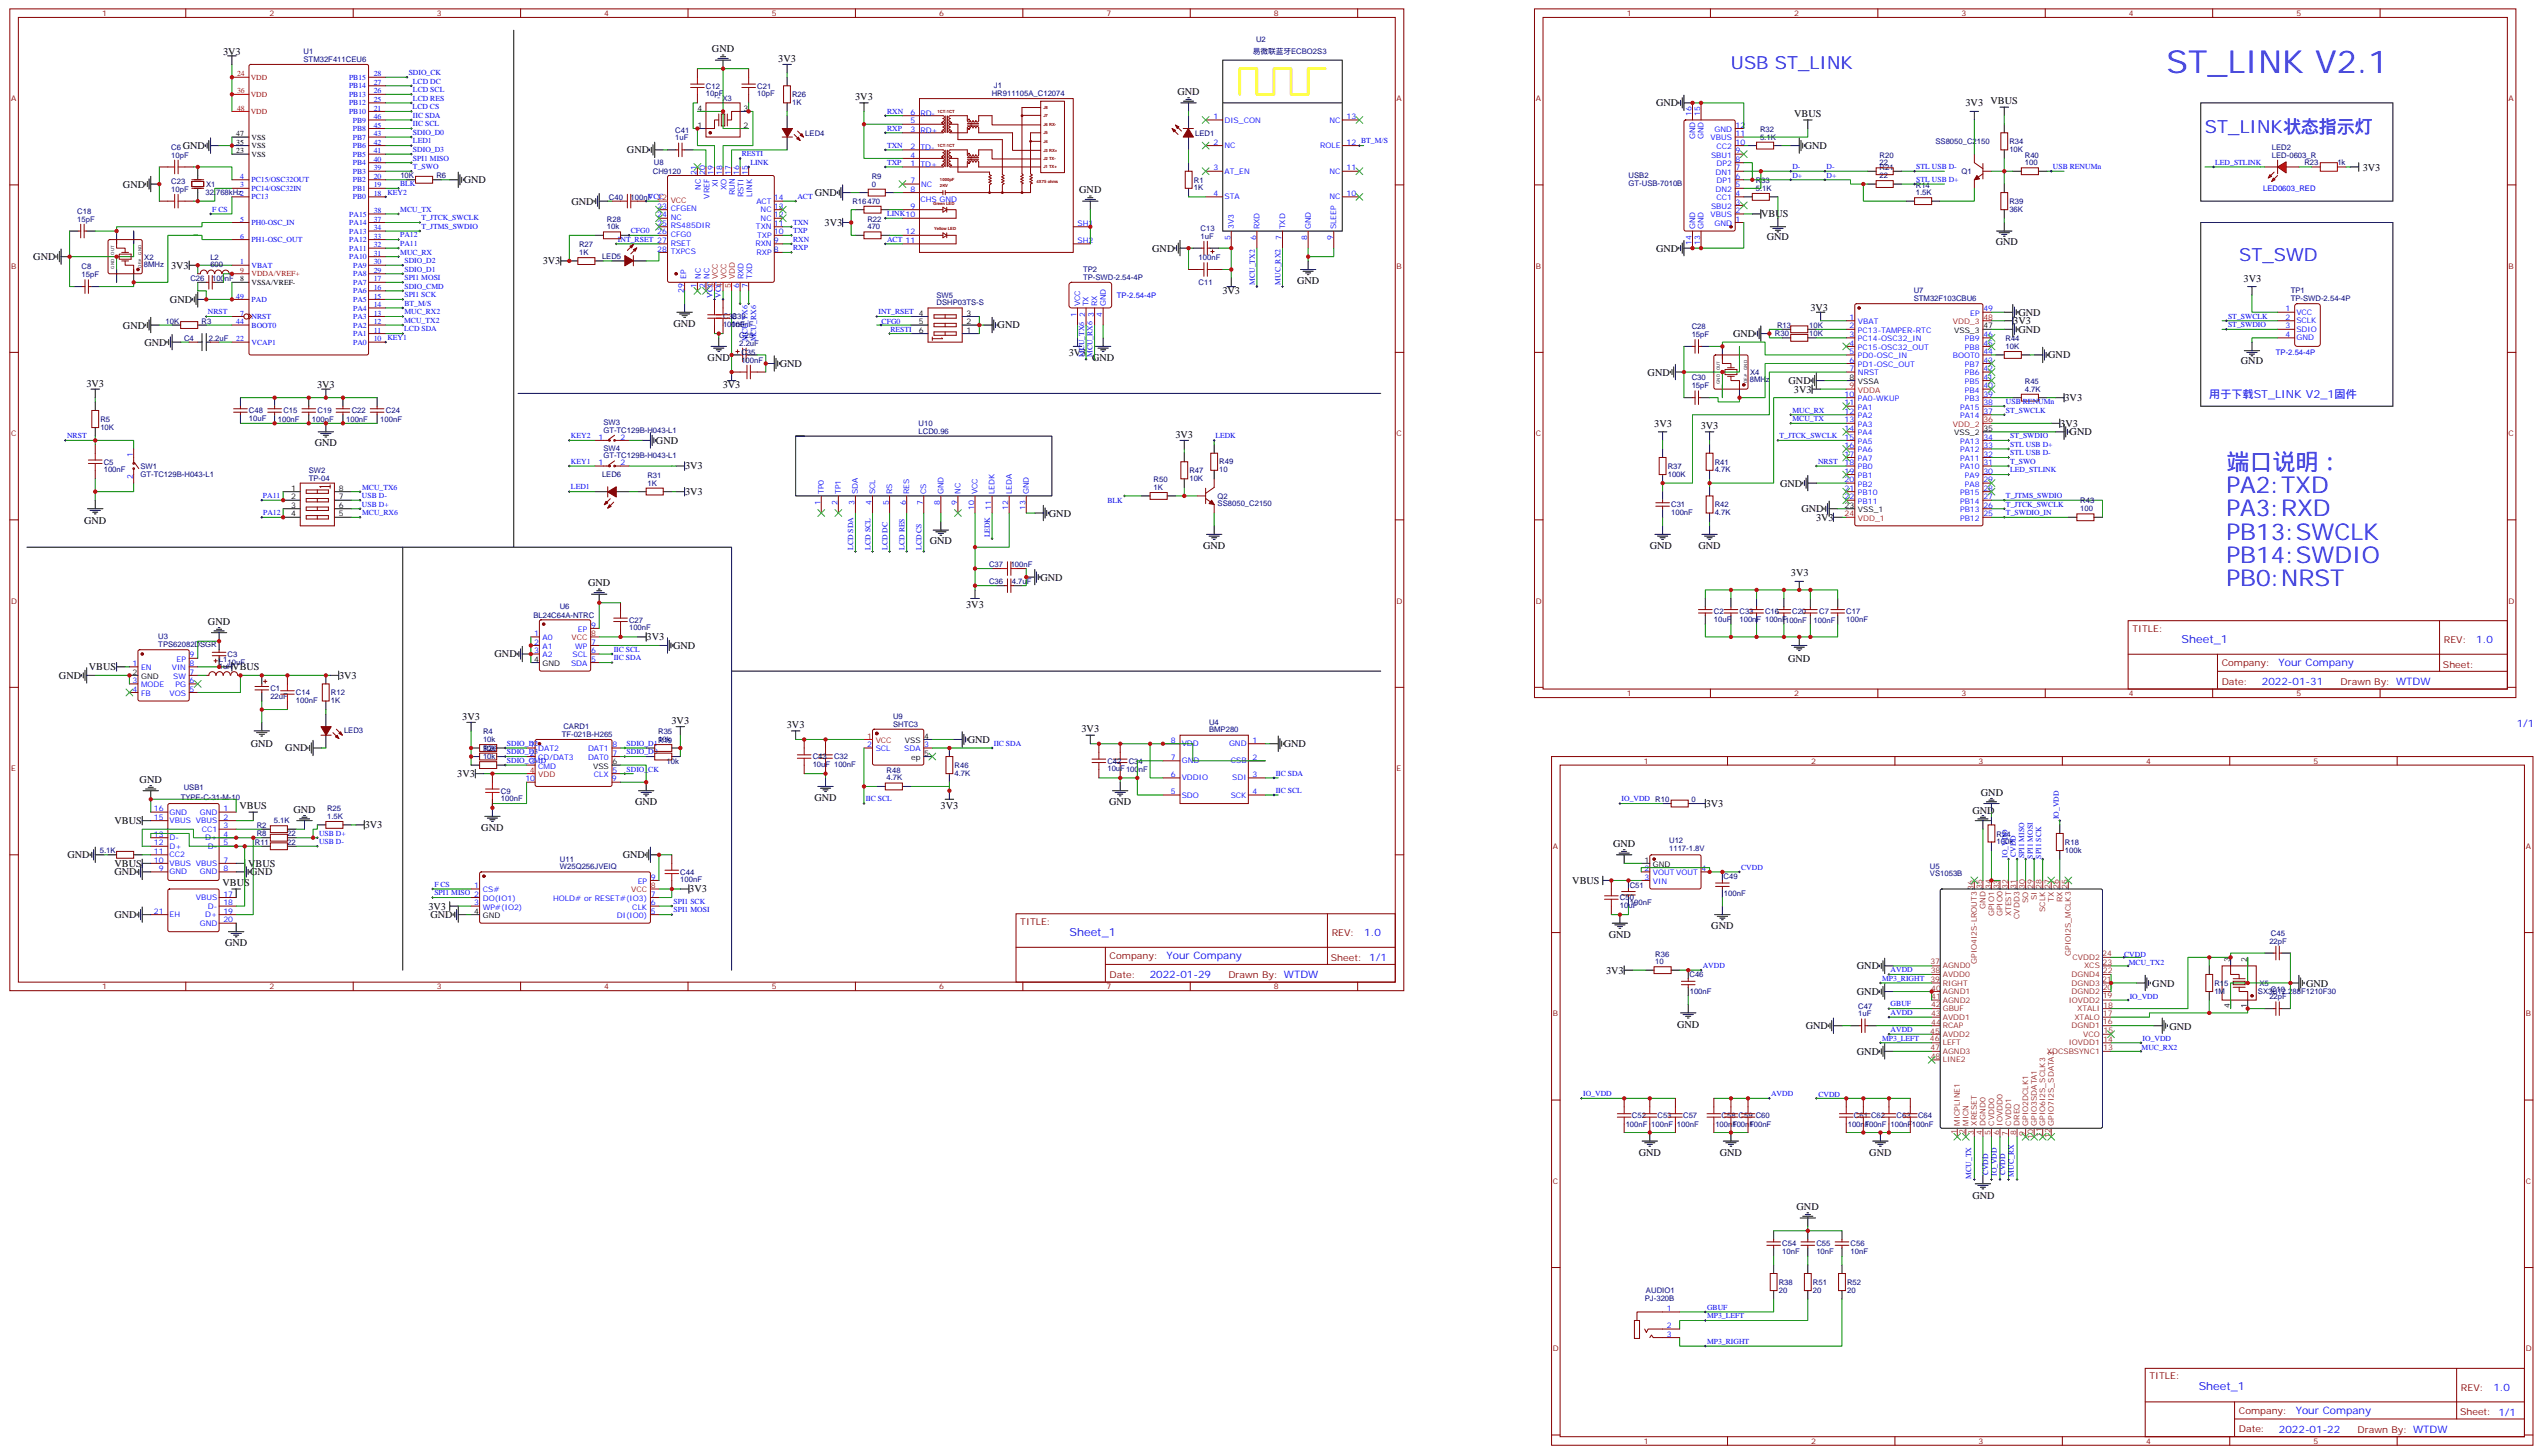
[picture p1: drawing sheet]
<svg xmlns="http://www.w3.org/2000/svg" width="1051mm" height="601mm" viewBox="0 0 1051 601" stroke-linecap="round" stroke-linejoin="round" font-family="sans-serif">
<defs><g id="words">
<text font-size="13.1" fill="#00f" x="894.8" y="30.1">ST_LINK V2.1</text>
<g font-size="9.5" fill="#00f">
<text x="919.5" y="194.2">端口说明：</text>
<text x="919.5" y="203.7">PA2:TXD</text>
<text x="919.5" y="213.2">PA3:RXD</text>
<text x="919.5" y="222.7">PB13:SWCLK</text>
<text x="919.5" y="232.3">PB14:SWDIO</text>
<text x="919.5" y="241.8">PB0:NRST</text>
</g>
<g font-size="7.4" fill="#00f">
<text x="714.9" y="28.4">USB ST_LINK</text>
<text x="910.7" y="54.8">ST_LINK状态指示灯</text>
<text x="924.8" y="107.7">ST_SWD</text>
</g>
<g font-size="4.6" fill="#00f">
<text x="912.5" y="164.2">用于下载ST_LINK V2_1固件</text>
<text x="901" y="265.3">Sheet_1</text>
<text x="441.7" y="386.3">Sheet_1</text>
<text x="908.1" y="574">Sheet_1</text>
</g>
<g font-size="4.2">
<text x="92.1" y="22.7">3V3</text>
<text x="294" y="21.6">GND</text>
<text x="321.4" y="25.5">3V3</text>
<text x="353.2" y="41.4">3V3</text>
<text x="486.3" y="39.3">GND</text>
<text x="684" y="43.9">GND</text>
<text x="811.8" y="43.9">3V3</text>
<text x="822.1" y="43.1">VBUS</text>
<text x="741" y="48.4">VBUS</text>
<text x="75.5" y="61.5">GND</text>
<text x="258.9" y="63.3">GND</text>
<text x="745.4" y="61.5">GND</text>
<text x="975.8" y="70.4">3V3</text>
<text x="50.8" y="77.4">GND</text>
<text x="191.6" y="75.7">GND</text>
<text x="336.5" y="81">GND</text>
<text x="445.7" y="79.8">GND</text>
<text x="236" y="84.5">GND</text>
<text x="727.4" y="89.8">VBUS</text>
<text x="340.6" y="93.3">3V3</text>
<text x="729.7" y="99.3">GND</text>
<text x="824.3" y="101.2">GND</text>
<text x="13.8" y="107.4">GND</text>
<text x="475.9" y="103.9">GND</text>
<text x="684" y="103.9">GND</text>
<text x="70.7" y="110.9">3V3</text>
<text x="224.1" y="109.2">3V3</text>
<text x="535.7" y="117.3">GND</text>
<text x="926.7" y="116.2">3V3</text>
<text x="70.2" y="125">GND</text>
<text x="504.9" y="121.5">3V3</text>
<text x="747.7" y="128.2">3V3</text>
<text x="833.6" y="130.3">GND</text>
<text x="50.8" y="135.6">GND</text>
<text x="278.2" y="135">GND</text>
<text x="412" y="135.6">GND</text>
<text x="831.5" y="133.9">3V3</text>
<text x="833.6" y="137.4">GND</text>
<text x="59.6" y="142.7">GND</text>
<text x="715.8" y="139.2">GND</text>
<text x="292.3" y="149.1">GND</text>
<text x="441.4" y="147">3V3</text>
<text x="451" y="149.1">GND</text>
<text x="846" y="148">GND</text>
<text x="322.1" y="151.5">GND</text>
<text x="680.5" y="155">GND</text>
<text x="925.5" y="150.4">GND</text>
<text x="35.7" y="159.6">3V3</text>
<text x="130.9" y="160.3">3V3</text>
<text x="298.5" y="160.3">3V3</text>
<text x="738.7" y="158.6">GND</text>
<text x="740.9" y="162.1">3V3</text>
<text x="852.7" y="165.6">3V3</text>
<text x="683.2" y="176.2">3V3</text>
<text x="702.4" y="177.1">3V3</text>
<text x="850.9" y="176.2">3V3</text>
<text x="854.8" y="179.7">GND</text>
<text x="130" y="184.3">GND</text>
<text x="270.9" y="183.3">GND</text>
<text x="485.5" y="180.8">3V3</text>
<text x="282.9" y="193.8">3V3</text>
<text x="735.2" y="200.9">GND</text>
<text x="282.9" y="204.4">3V3</text>
<text x="433.2" y="213.2">GND</text>
<text x="744" y="211.5">GND</text>
<text x="750.1" y="215">3V3</text>
<text x="34.7" y="216.1">GND</text>
<text x="384" y="224.5">GND</text>
<text x="496.9" y="226.7">GND</text>
<text x="681.4" y="226.5">GND</text>
<text x="701.5" y="226.8">GND</text>
<text x="429.7" y="239.7">GND</text>
<text x="739.7" y="237.9">3V3</text>
<text x="242.9" y="242.1">GND</text>
<text x="399.1" y="251.1">3V3</text>
<text x="85.9" y="258">GND</text>
<text x="267.1" y="264.4">3V3</text>
<text x="278" y="267.9">GND</text>
<text x="204.3" y="271.4">GND</text>
<text x="738.5" y="273.2">GND</text>
<text x="24.3" y="280.2">GND</text>
<text x="36.7" y="276.7">VBUS</text>
<text x="96" y="276.7">VBUS</text>
<text x="140.1" y="280.2">3V3</text>
<text x="190.9" y="297.1">3V3</text>
<text x="277.3" y="298.9">3V3</text>
<text x="325" y="300.6">3V3</text>
<text x="446.7" y="302.4">3V3</text>
<text x="103.5" y="308.5">GND</text>
<text x="117.8" y="310.3">GND</text>
<text x="399.7" y="306.7">GND</text>
<text x="530.2" y="308.5">GND</text>
<text x="57.7" y="323.3">GND</text>
<text x="188.8" y="320.8">3V3</text>
<text x="818.1" y="328.8">GND</text>
<text x="99" y="334.2">VBUS</text>
<text x="121.2" y="335.6">GND</text>
<text x="262.3" y="332.5">GND</text>
<text x="336.4" y="330.8">GND</text>
<text x="388.5" y="334">3V3</text>
<text x="458.1" y="332.5">GND</text>
<text x="704.5" y="333.2">3V3</text>
<text x="814.6" y="335.9">GND</text>
<text x="47.3" y="340.2">VBUS</text>
<text x="150.6" y="342">3V3</text>
<text x="198.8" y="343.1">GND</text>
<text x="666.2" y="349.7">GND</text>
<text x="27.9" y="354.4">GND</text>
<text x="47.3" y="357.9">VBUS</text>
<text x="102.5" y="357.9">VBUS</text>
<text x="257.2" y="354.4">GND</text>
<text x="47.3" y="361.4">GND</text>
<text x="91.9" y="365.9">VBUS</text>
<text x="103.4" y="361.4">GND</text>
<text x="649.4" y="364.9">VBUS</text>
<text x="284.7" y="368.5">3V3</text>
<text x="176.9" y="375.8">3V3</text>
<text x="47.3" y="379.1">GND</text>
<text x="177.8" y="379">GND</text>
<text x="706.8" y="383.7">GND</text>
<text x="664.5" y="387.2">GND</text>
<text x="93" y="390.8">GND</text>
<text x="663.3" y="402">3V3</text>
<text x="766.9" y="400.2">GND</text>
<text x="888.9" y="407.5">GND</text>
<text x="952.4" y="407.5">GND</text>
<text x="766.9" y="410.8">GND</text>
<text x="692.7" y="424.3">GND</text>
<text x="745.8" y="424.9">GND</text>
<text x="896" y="425.1">GND</text>
<text x="766.9" y="435.5">GND</text>
<text x="676.8" y="477.2">GND</text>
<text x="710.3" y="477.2">GND</text>
<text x="772.1" y="477.2">GND</text>
<text x="814.6" y="495">GND</text>
<text x="742" y="499.5">GND</text>
</g>
<g font-size="4.2" fill="#00f">
<text x="1022.7" y="265.5">1.0</text>
<text x="941.1" y="275.1">Your Company</text>
<text x="934.2" y="282.9">2022-01-31</text>
<text x="1039.5" y="300">1/1</text>
<text x="563.4" y="386.5">1.0</text>
<text x="481.8" y="396.1">Your Company</text>
<text x="474.9" y="403.9">2022-01-29</text>
<text x="1029.8" y="574.2">1.0</text>
<text x="948.2" y="583.8">Your Company</text>
<text x="941.3" y="591.6">2022-01-22</text>
</g>
<g font-size="3.9" fill="#800">
<text x="880.7" y="260.8">TITLE:</text>
<text x="1009.3" y="265.5">REV:</text>
<text x="917.6" y="275">Company:</text>
<text x="1009" y="275.7">Sheet:</text>
<text x="917.6" y="282.7">Date:</text>
<text x="966.7" y="282.8">Drawn By: WTDW</text>
<text x="421.4" y="381.8">TITLE:</text>
<text x="550" y="386.5">REV:</text>
<text x="458.3" y="396">Company:</text>
<text x="549.7" y="396.7">Sheet: 1/1</text>
<text x="458.3" y="403.7">Date:</text>
<text x="507.3" y="403.8">Drawn By: WTDW</text>
<text x="887.8" y="569.5">TITLE:</text>
<text x="1016.4" y="574.2">REV:</text>
<text x="924.7" y="583.7">Company:</text>
<text x="1016" y="584.3">Sheet: 1/1</text>
<text x="924.7" y="591.4">Date:</text>
<text x="973.7" y="591.5">Drawn By: WTDW</text>
</g>
<g font-size="3.2" fill="#800">
<text x="42.2" y="6.7">1</text>
<text x="111.3" y="6.7">2</text>
<text x="180.4" y="6.7">3</text>
<text x="249.6" y="6.7">4</text>
<text x="318.7" y="6.7">5</text>
<text x="387.9" y="6.7">6</text>
<text x="457" y="6.7">7</text>
<text x="526.2" y="6.7">8</text>
<text x="671.9" y="6.7">1</text>
<text x="741" y="6.7">2</text>
<text x="810.2" y="6.7">3</text>
<text x="879.3" y="6.7">4</text>
<text x="948.4" y="6.7">5</text>
<text x="4.6" y="41.8">A</text>
<text x="576.8" y="41.8">A</text>
<text x="634.3" y="41.8">A</text>
<text x="1036.1" y="41.8">A</text>
<text x="4.6" y="110.9">B</text>
<text x="576.8" y="110.9">B</text>
<text x="634.3" y="110.9">B</text>
<text x="1036.1" y="110.9">B</text>
<text x="4.6" y="180.1">C</text>
<text x="576.8" y="180.1">C</text>
<text x="634.3" y="180.1">C</text>
<text x="1036.1" y="180.1">C</text>
<text x="4.6" y="249.2">D</text>
<text x="576.8" y="249.2">D</text>
<text x="634.3" y="249.2">D</text>
<text x="1036.1" y="249.2">D</text>
<text x="671.9" y="287.5">1</text>
<text x="741" y="287.5">2</text>
<text x="810.2" y="287.5">3</text>
<text x="879.3" y="287.5">4</text>
<text x="948.4" y="287.5">5</text>
<text x="678.9" y="315.3">1</text>
<text x="748.1" y="315.3">2</text>
<text x="817.2" y="315.3">3</text>
<text x="886.4" y="315.3">4</text>
<text x="955.5" y="315.3">5</text>
<text x="4.6" y="318.3">E</text>
<text x="576.8" y="318.3">E</text>
<text x="641.3" y="350.4">A</text>
<text x="1043.2" y="350.4">A</text>
<text x="42.2" y="408.5">1</text>
<text x="111.3" y="408.5">2</text>
<text x="180.4" y="408.5">3</text>
<text x="249.6" y="408.5">4</text>
<text x="318.7" y="408.5">5</text>
<text x="387.9" y="408.5">6</text>
<text x="457" y="408.5">7</text>
<text x="526.2" y="408.5">8</text>
<text x="641.3" y="419.6">B</text>
<text x="1043.2" y="419.6">B</text>
<text x="641.3" y="488.7">C</text>
<text x="1043.2" y="488.7">C</text>
<text x="641.3" y="557.9">D</text>
<text x="1043.2" y="557.9">D</text>
<text x="678.9" y="596.2">1</text>
<text x="748.1" y="596.2">2</text>
<text x="817.2" y="596.2">3</text>
<text x="886.4" y="596.2">4</text>
<text x="955.5" y="596.2">5</text>
</g>
<g font-size="3.2" fill="#000080">
<text x="518.8" y="17.2">U2</text>
<text x="125.4" y="22.4">U1</text>
<text x="517.4" y="22.5">易微联蓝牙ECBO2S3</text>
<text x="125.4" y="25.5">STM32F411CEU6</text>
<text x="291.6" y="39.7">10pF</text>
<text x="291.6" y="36.6">C12</text>
<text x="296.4" y="41.3">- X3</text>
<text x="312.7" y="39.7">10pF</text>
<text x="312.7" y="36.6">C21</text>
<text x="327.2" y="40.1">R26</text>
<text x="409.6" y="39.7">HR911105A_C12074</text>
<text x="410.5" y="36.3">J1</text>
<text x="327.2" y="43.2">1K</text>
<text x="278.9" y="58">1uF</text>
<text x="278.9" y="54.8">C41</text>
<text x="332.6" y="56">LED4</text>
<text x="493.6" y="56">LED1</text>
<text x="726.9" y="57.6">5.1K</text>
<text x="726.9" y="54.5">R32</text>
<text x="799.4" y="59.5">SS8050_C2150</text>
<text x="829.9" y="59.5">R34</text>
<text x="70.7" y="65.1">10pF</text>
<text x="70.7" y="61.9">C6</text>
<text x="776.3" y="65.1">R20</text>
<text x="829.9" y="62.7">10K</text>
<text x="836.3" y="65.1">R40</text>
<text x="938.3" y="65.1">LED-0603_R</text>
<text x="938.3" y="61.8">LED2</text>
<text x="269.7" y="71.8">CH9120</text>
<text x="270.1" y="68.3">U8</text>
<text x="776.3" y="70.3">R21</text>
<text x="776.3" y="68.2">22</text>
<text x="810.2" y="71.8">Q1</text>
<text x="836.3" y="68.2">100</text>
<text x="951.8" y="68.3">R23</text>
<text x="965.4" y="68.3">1k</text>
<text x="70.7" y="76">C23</text>
<text x="85.1" y="77.1">X1</text>
<text x="165.4" y="73.6">10K</text>
<text x="180.3" y="73.6">R6</text>
<text x="360" y="77">0</text>
<text x="360" y="73.9">R9</text>
<text x="493.1" y="75.4">R1</text>
<text x="672.6" y="76.8">GT-USB-7010B</text>
<text x="672.6" y="73.6">USB2</text>
<text x="725.1" y="75.6">R33</text>
<text x="776.3" y="73.5">22</text>
<text x="791.3" y="77.5">R14</text>
<text x="70.7" y="79.2">10pF</text>
<text x="84.8" y="80.3">32.768kHz2</text>
<text x="251.5" y="82.4">C40</text>
<text x="260.4" y="82.4">100nF 22</text>
<text x="493.1" y="78.5">1K</text>
<text x="725.1" y="78.8">5.1K</text>
<text x="791.3" y="80.6">1.5K</text>
<text x="31.9" y="88.3">C18</text>
<text x="352.1" y="84.2">R16470</text>
<text x="829.9" y="87.4">36K</text>
<text x="829.9" y="84.2">R39</text>
<text x="31.9" y="91.5">15pF</text>
<text x="250.7" y="94.7">10k</text>
<text x="250.7" y="91.5">R28</text>
<text x="358.3" y="94.7">470</text>
<text x="358.3" y="91.6">R22</text>
<text x="495.8" y="95.4">C13</text>
<text x="495.8" y="98.6">1uF</text>
<text x="59.6" y="107.2">X2</text>
<text x="86.9" y="107.3">L2</text>
<text x="239.2" y="105.3">1K</text>
<text x="239.2" y="102.1">R27</text>
<text x="248.6" y="107.1">LED5</text>
<text x="495" y="107.4">100nF</text>
<text x="33.7" y="111.2">C8</text>
<text x="59.4" y="110.3">8MHz</text>
<text x="86.9" y="110.4">600</text>
<text x="447.3" y="112.3">TP2</text>
<text x="33.7" y="114.4">15pF</text>
<text x="78.7" y="115.9">C26</text>
<text x="87.6" y="115.9">100nF</text>
<text x="447.3" y="115.5">TP-SWD-2.54-4P</text>
<text x="495" y="117.7">C11</text>
<text x="386.8" y="122.9">SW5</text>
<text x="790.4" y="124.3">STM32F103CBU6</text>
<text x="790.4" y="121.1">U7</text>
<text x="946.1" y="124.1">TP-SWD-2.54-4P</text>
<text x="946.1" y="120.9">TP1</text>
<text x="298.6" y="131.8">C38</text>
<text x="302.2" y="131.8">C39</text>
<text x="386.8" y="126.1">DSHP03TS-S</text>
<text x="68.4" y="133.6">10K</text>
<text x="83.2" y="133.6">R3</text>
<text x="298.6" y="135">100nF</text>
<text x="302.2" y="135">100nF</text>
<text x="698.7" y="135.9">C28</text>
<text x="734" y="135.3">R13</text>
<text x="747.2" y="135.3">10K</text>
<text x="76" y="140.6">C4</text>
<text x="86.3" y="140.6">2.2uF</text>
<text x="305.3" y="142.7">2.2uF</text>
<text x="305.3" y="139.5">C25</text>
<text x="698.7" y="139.1">15pF</text>
<text x="733.1" y="138.9">R30</text>
<text x="747.2" y="138.9">10K</text>
<text x="828.3" y="140.9">R44</text>
<text x="306.2" y="149.7">100nF</text>
<text x="306.2" y="146.6">C35</text>
<text x="828.3" y="144.1">10K</text>
<text x="722.8" y="154.8">X4</text>
<text x="698.7" y="160.3">15pF</text>
<text x="698.7" y="157.1">C30</text>
<text x="722.7" y="157.9">8MHz</text>
<text x="836.3" y="161.7">4.7K</text>
<text x="836.3" y="158.6">R45</text>
<text x="102.8" y="173.8">10uF</text>
<text x="102.8" y="170.6">C48</text>
<text x="117.1" y="170.6">C15</text>
<text x="131.2" y="170.6">C19</text>
<text x="145.3" y="170.6">C22</text>
<text x="159.4" y="170.6">C24</text>
<text x="41.5" y="177.4">10K</text>
<text x="41.5" y="174.1">R5</text>
<text x="114.7" y="174.1">100nF</text>
<text x="128.9" y="174.1">100nF</text>
<text x="143" y="174.1">100nF</text>
<text x="157.1" y="174.1">100nF</text>
<text x="249.2" y="178.6">GT-TC129B-H043-L1</text>
<text x="249.2" y="175.5">SW3</text>
<text x="379.4" y="179">LCD0.96</text>
<text x="379.4" y="176.1">U10</text>
<text x="42.9" y="191.8">C5</text>
<text x="249.2" y="189.2">GT-TC129B-H043-L1</text>
<text x="249.2" y="186.1">SW4</text>
<text x="503.6" y="191.8">R49</text>
<text x="708.2" y="191.8">R41</text>
<text x="42.9" y="195">100nF</text>
<text x="58" y="196.7">GT-TC129B-H043-L1</text>
<text x="58" y="193.5">SW1</text>
<text x="127.5" y="195.2">SW2</text>
<text x="248.6" y="196.7">LED6</text>
<text x="267.4" y="197.3">R31</text>
<text x="491.2" y="195.3">R47</text>
<text x="503.6" y="195">10</text>
<text x="688.8" y="196.8">100K</text>
<text x="688.8" y="193.5">R37</text>
<text x="708.2" y="195">4.7K</text>
<text x="127.5" y="198.4">TP-04</text>
<text x="267.4" y="200.5">1K</text>
<text x="476.4" y="202.3">1K</text>
<text x="476.4" y="199.2">R50</text>
<text x="491.2" y="198.5">10K</text>
<text x="502.9" y="208.9">SS8050_C2150</text>
<text x="502.9" y="205.9">Q2</text>
<text x="690.2" y="209.4">C31</text>
<text x="708.2" y="209.4">R42</text>
<text x="859.2" y="207.9">R43</text>
<text x="690.2" y="212.6">100nF</text>
<text x="708.2" y="212.6">4.7K</text>
<text x="859.2" y="211.1">100</text>
<text x="408.5" y="234.1">C37</text>
<text x="417.4" y="234.1">100nF</text>
<text x="408.5" y="241.1">C36</text>
<text x="417.9" y="241.1">4.7uF</text>
<text x="231.2" y="251.6">U6</text>
<text x="220.3" y="255.3">BL24C64A-NTRC</text>
<text x="259.8" y="257.1">C27</text>
<text x="707.8" y="256.7">10uF</text>
<text x="707.8" y="253.6">C2</text>
<text x="718.4" y="256.7">100nF 100nF100nF</text>
<text x="718.4" y="253.5">C33</text>
<text x="729" y="253.5">C16</text>
<text x="740.2" y="253.5">C20</text>
<text x="749" y="257">100nF</text>
<text x="751.4" y="253.5">C7</text>
<text x="762.5" y="256.7">100nF</text>
<text x="762.5" y="253.5">C17</text>
<text x="65.4" y="264">U3</text>
<text x="259.8" y="260.2">100nF</text>
<text x="65.4" y="267.1">TPS62082DSGR</text>
<text x="90.4" y="273.1">L1</text>
<text x="94" y="274.3">10uF</text>
<text x="94" y="271.2">C3</text>
<text x="90.4" y="276.2">1uH</text>
<text x="111.7" y="285.2">C1</text>
<text x="122.2" y="287">C14</text>
<text x="136.7" y="286.9">R12</text>
<text x="111.7" y="288.5">22uF</text>
<text x="122.2" y="290.2">100nF</text>
<text x="136.7" y="290.1">1K</text>
<text x="368.8" y="296.8">U9</text>
<text x="499.4" y="299.1">U4</text>
<text x="142.1" y="302.8">LED3</text>
<text x="199.5" y="303.1">R4</text>
<text x="232" y="304.1">TF-021B-H265</text>
<text x="232.7" y="301">CARD1</text>
<text x="271.8" y="303.1">R35</text>
<text x="368.8" y="300">SHTC3</text>
<text x="499.4" y="302.4">BMP280</text>
<text x="199.5" y="310.2">R29</text>
<text x="199.5" y="309.9">10k</text>
<text x="199.5" y="306.4">10k</text>
<text x="271.8" y="306.7">R19</text>
<text x="271.8" y="306.4">10k</text>
<text x="199.5" y="313.4">10k</text>
<text x="275.3" y="315.2">10k</text>
<text x="335.7" y="316.7">10uF 100nF</text>
<text x="335.7" y="313.5">C43</text>
<text x="344.5" y="313.5">C32</text>
<text x="394.2" y="317">R46</text>
<text x="457.4" y="315.3">C42</text>
<text x="466.2" y="315.3">C34</text>
<text x="366.2" y="322.2">4.7K</text>
<text x="366.2" y="319.1">R48</text>
<text x="394.2" y="320.2">4.7K</text>
<text x="457.4" y="318.4">10uF100nF</text>
<text x="75.9" y="326.4">USB1</text>
<text x="206.9" y="327.6">C9</text>
<text x="74.6" y="330.1">TYPE-C-31-M-10</text>
<text x="135.1" y="334.9">R25</text>
<text x="206.9" y="330.8">100nF</text>
<text x="698.6" y="331.1">0</text>
<text x="106" y="341.7">R2</text>
<text x="113.1" y="339.9">5.1K</text>
<text x="135.1" y="338.1">1.5K</text>
<text x="106" y="345.2">R8</text>
<text x="118.6" y="345.2">22</text>
<text x="689.4" y="347.9">U12</text>
<text x="824.6" y="345.4">R24</text>
<text x="41.2" y="352.3">5.1K</text>
<text x="105.2" y="348.8">R11</text>
<text x="118.6" y="348.8">22</text>
<text x="689.4" y="351.3">1117-1.8V</text>
<text x="824.6" y="348.5">100k</text>
<text x="852.8" y="352.1">100k</text>
<text x="852.8" y="348.9">R18</text>
<text x="231.3" y="358.8">W25Q256JVEIQ</text>
<text x="231.3" y="355.7">U11</text>
<text x="797.1" y="358.6">U5</text>
<text x="281" y="364.3">100nF</text>
<text x="281" y="361.1">C44</text>
<text x="711.9" y="362.9">C49</text>
<text x="797.1" y="361.7">VS1053B</text>
<text x="669" y="371.7">C50</text>
<text x="673.1" y="366.4">C51</text>
<text x="712" y="370">100nF</text>
<text x="669" y="374.9">10uF</text>
<text x="673.2" y="373.5">100nF</text>
<text x="937.3" y="389.6">22pF</text>
<text x="937.9" y="386.5">C45</text>
<text x="683.6" y="395.1">R36</text>
<text x="683.6" y="398.1">10</text>
<text x="697.8" y="403.5">C46</text>
<text x="914.6" y="407.1">R15</text>
<text x="933.2" y="407.1">X5</text>
<text x="697.9" y="410.5">100nF</text>
<text x="914.6" y="410.3">1M</text>
<text x="932.6" y="410.3">SX3B12.288F1210F30</text>
<text x="937.3" y="412.5">22pF</text>
<text x="937.9" y="409.4">C10</text>
<text x="767.5" y="419.6">1uF</text>
<text x="767.5" y="416.4">C47</text>
<text x="674" y="461.6">C52</text>
<text x="684.6" y="461.6">C53</text>
<text x="695.2" y="461.6">C57</text>
<text x="711" y="461.6">C58 C59 C60</text>
<text x="765.7" y="461.6">C61 C62</text>
<text x="783.4" y="461.6">C63</text>
<text x="792.2" y="461.6">C64</text>
<text x="671.4" y="465.2">100nF</text>
<text x="682" y="465.2">100nF</text>
<text x="692.6" y="465.2">100nF</text>
<text x="708.5" y="465.2">100nF</text>
<text x="715.5" y="465.2">100nF</text>
<text x="722.6" y="465.2">100nF</text>
<text x="763.2" y="465.2">100nF</text>
<text x="770.2" y="465.2">100nF</text>
<text x="780.8" y="465.2">100nF</text>
<text x="789.6" y="465.2">100nF</text>
<text x="736.1" y="514.6">C54</text>
<text x="750.2" y="514.6">C55</text>
<text x="764.3" y="514.6">C56</text>
<text x="736.1" y="517.8">10nF</text>
<text x="750.2" y="517.8">10nF</text>
<text x="764.3" y="517.8">10nF</text>
<text x="734.7" y="533.6">20</text>
<text x="734.7" y="530.5">R38</text>
<text x="748.8" y="533.6">20</text>
<text x="748.8" y="530.5">R51</text>
<text x="762.9" y="533.6">20</text>
<text x="762.9" y="530.5">R52</text>
<text x="679.4" y="537">PJ-320B</text>
<text x="679.8" y="534">AUDIO1</text>
</g>
<g font-size="3.2" fill="#f00">
<text x="97.9" y="31.5">24</text>
<text x="103.5" y="32.9">VDD</text>
<text x="97.9" y="38.6">36</text>
<text x="103.5" y="40">VDD</text>
<text x="97.9" y="45.6">48</text>
<text x="103.5" y="47.1">VDD</text>
<text x="277" y="83.7">VCC</text>
<text x="99.1" y="112.7">9</text>
<text x="103.9" y="114.1">VDDA/VREF+</text>
<text x="294.7" y="118.8" transform="rotate(-90 294.7 118.8)">3</text>
<text x="296.5" y="115.3" transform="rotate(-90 296.5 115.3)">VCC</text>
<text x="298.3" y="118.8" transform="rotate(-90 298.3 118.8)">4</text>
<text x="300" y="115.3" transform="rotate(-90 300 115.3)">VCC</text>
<text x="301.8" y="118.8" transform="rotate(-90 301.8 118.8)">5</text>
<text x="303.6" y="115.3" transform="rotate(-90 303.6 115.3)">VDD</text>
<text x="806.6" y="133.8">VDD_3</text>
<text x="819.1" y="132.1">48</text>
<text x="763.9" y="160.3">9</text>
<text x="767.4" y="162.1">VDDA</text>
<text x="806.6" y="176.2">VDD_2</text>
<text x="819.1" y="174.4">36</text>
<text x="761.8" y="213.2">24</text>
<text x="767.4" y="215">VDD_1</text>
<text x="244.1" y="262.6">8</text>
<text x="236" y="264.4">VCC</text>
<text x="358.2" y="304.9">1</text>
<text x="361.7" y="306.7">VCC</text>
<text x="218.8" y="319.1">4</text>
<text x="222.3" y="320.8">VDD</text>
<text x="260.7" y="368.4">VCC</text>
<text x="268.8" y="366.7">8</text>
</g>
<g font-size="3.2" fill="#00f">
<text x="144.1" y="32.9">PB15</text>
<text x="154.3" y="35.1">27</text>
<text x="154.3" y="31.5">28</text>
<text x="168.8" y="31">SDIO_CK</text>
<text x="170.5" y="34.5">LCD DC</text>
<text x="144.1" y="40">PB13</text>
<text x="144.1" y="36.5">PB14</text>
<text x="154.3" y="38.6">26</text>
<text x="170.6" y="38.1">LCD SCL</text>
<text x="170.6" y="41.6">LCD RES</text>
<text x="144.1" y="47.1">PB10</text>
<text x="144.1" y="43.5">PB12</text>
<text x="154.3" y="45.6">21</text>
<text x="154.3" y="42.1">25</text>
<text x="170.4" y="45.1">LCD CS</text>
<text x="366.4" y="46.9">RXN</text>
<text x="376" y="47.4">6</text>
<text x="380.1" y="47.8">RD-</text>
<text x="698.7" y="47.8" transform="rotate(-90 698.7 47.8)">16</text>
<text x="702.2" y="47.8" transform="rotate(-90 702.2 47.8)">15</text>
<text x="145.7" y="50.6">PB9</text>
<text x="154.3" y="52.7">45</text>
<text x="154.3" y="49.2">46</text>
<text x="170.6" y="52.2">IIC SCL</text>
<text x="170.6" y="48.6">IIC SDA</text>
<text x="366.4" y="53.9">RXP</text>
<text x="376" y="50.9">5</text>
<text x="501.2" y="49.2">1</text>
<text x="505.7" y="50.6">DIS_CON</text>
<text x="549.1" y="50.6">NC</text>
<text x="556.2" y="49.2">13</text>
<text x="716.8" y="52.7">12</text>
<text x="145.7" y="57.6">PB7</text>
<text x="145.7" y="54.1">PB8</text>
<text x="154.3" y="59.8">42</text>
<text x="154.3" y="56.2">43</text>
<text x="170.6" y="55.7">SDIO_D0</text>
<text x="170.6" y="59.2">LED1</text>
<text x="376" y="54.5">3</text>
<text x="380.1" y="54.8">RD+</text>
<text x="501.2" y="59.8">2</text>
<text x="556.2" y="59.8">12 BT_M/S</text>
<text x="700.1" y="57.5" transform="rotate(-90 700.1 57.5)">GND</text>
<text x="703.6" y="57.5" transform="rotate(-90 703.6 57.5)">GND</text>
<text x="706.5" y="58">VBUS</text>
<text x="708.1" y="54.5">GND</text>
<text x="716.8" y="59.8">10</text>
<text x="716.8" y="56.2">11</text>
<text x="145.7" y="64.7">PB5</text>
<text x="145.7" y="61.2">PB6</text>
<text x="154.3" y="63.3">41</text>
<text x="170.6" y="62.8">SDIO_D3</text>
<text x="306.4" y="64.5">RESTI</text>
<text x="366.4" y="61">TXN</text>
<text x="376" y="65.1">4</text>
<text x="376" y="61.5">2</text>
<text x="380.1" y="61.9">TD-</text>
<text x="505.7" y="61.2">NC</text>
<text x="545.2" y="61.2">ROLE</text>
<text x="706.7" y="65.1">SBU1</text>
<text x="708.9" y="61.5">CC2</text>
<text x="716.8" y="63.3">9</text>
<text x="145.7" y="71.8">PB3</text>
<text x="145.7" y="68.2">PB4</text>
<text x="154.3" y="70.3">39</text>
<text x="154.3" y="66.8">40</text>
<text x="170.6" y="69.8">T_SWO</text>
<text x="170.6" y="66.3">SPI1 MISO</text>
<text x="309.9" y="68.1">LINK</text>
<text x="366.4" y="68.1">TXP</text>
<text x="376" y="68.6">1</text>
<text x="380.1" y="68.9">TD+</text>
<text x="501.2" y="70.3">3</text>
<text x="505.7" y="71.8">AT_EN</text>
<text x="549.1" y="71.8">NC</text>
<text x="556.2" y="70.3">11</text>
<text x="709" y="68.6">DP2</text>
<text x="716.8" y="70.3">7</text>
<text x="716.8" y="66.8">8</text>
<text x="740.3" y="69.8">D-</text>
<text x="754.4" y="69.8">D-</text>
<text x="791.5" y="69.8">STL USB D-</text>
<text x="847.9" y="69.8">USB RENUMn</text>
<text x="914.9" y="68.1">LED_STLINK</text>
<text x="99.1" y="77.4">3</text>
<text x="99.1" y="73.9">4</text>
<text x="103.9" y="75.3">PC15/OSC32OUT</text>
<text x="145.7" y="75.3">PB2</text>
<text x="154.3" y="77.4">19</text>
<text x="154.3" y="73.9">20</text>
<text x="165.2" y="76.9">BLK</text>
<text x="287.7" y="72.3" transform="rotate(-90 287.7 72.3)">21</text>
<text x="291.2" y="72.3" transform="rotate(-90 291.2 72.3)">20</text>
<text x="294.7" y="72.3" transform="rotate(-90 294.7 72.3)">19</text>
<text x="296.5" y="77.3" transform="rotate(-90 296.5 77.3)">XI</text>
<text x="298.3" y="72.3" transform="rotate(-90 298.3 72.3)">18</text>
<text x="301.8" y="72.3" transform="rotate(-90 301.8 72.3)">17</text>
<text x="305.3" y="72.3" transform="rotate(-90 305.3 72.3)">16</text>
<text x="308.9" y="72.3" transform="rotate(-90 308.9 72.3)">15</text>
<text x="376" y="75.6">7</text>
<text x="380.5" y="77">NC</text>
<text x="708.5" y="72.1">DN1</text>
<text x="709" y="75.6">DP1</text>
<text x="716.8" y="77.4">5</text>
<text x="716.8" y="73.9">6</text>
<text x="740.3" y="73.3">D+</text>
<text x="754.4" y="73.3">D+</text>
<text x="791.5" y="75.1">STL USB D+</text>
<text x="103.9" y="82.3">PC13</text>
<text x="103.9" y="78.8">PC14/OSC32IN</text>
<text x="145.7" y="82.3">PB0</text>
<text x="145.7" y="78.8">PB1</text>
<text x="154.3" y="80.9">18</text>
<text x="160" y="80.4">KEY2</text>
<text x="267.6" y="82.2">VCC</text>
<text x="289.5" y="78.4" transform="rotate(-90 289.5 78.4)">NC</text>
<text x="293" y="82" transform="rotate(-90 293 82)">VREF</text>
<text x="300" y="78.4" transform="rotate(-90 300 78.4)">XO</text>
<text x="303.6" y="80.7" transform="rotate(-90 303.6 80.7)">RUN</text>
<text x="307.1" y="81.4" transform="rotate(-90 307.1 81.4)">RSTI</text>
<text x="310.6" y="81.4" transform="rotate(-90 310.6 81.4)">LINK</text>
<text x="319.6" y="82.7">14</text>
<text x="329.3" y="82.2">ACT</text>
<text x="376" y="79.2">8</text>
<text x="380.1" y="83.4">CHS GND</text>
<text x="501.2" y="80.9">4</text>
<text x="505.7" y="82.3">STA</text>
<text x="549.1" y="82.3">NC</text>
<text x="556.2" y="80.9">10</text>
<text x="708.5" y="79.2">DN2</text>
<text x="708.9" y="82.7">CC1</text>
<text x="716.8" y="80.9">4</text>
<text x="934.7" y="78.7">LED0603_RED</text>
<text x="87.7" y="87.5">F CS</text>
<text x="144.3" y="89.4">PA15</text>
<text x="154.3" y="88">38</text>
<text x="165.3" y="87.5">MCU_TX</text>
<text x="271.5" y="86.2">23</text>
<text x="271.5" y="89.7">24</text>
<text x="277" y="87.3">CFGEN</text>
<text x="312.4" y="84.1">ACT</text>
<text x="314.1" y="87.6">NC</text>
<text x="319.6" y="89.7">12</text>
<text x="319.6" y="86.2">13</text>
<text x="366.4" y="89.2">LINK10</text>
<text x="376" y="86.2">9</text>
<text x="706.5" y="89.7">VBUS</text>
<text x="706.7" y="86.2">SBU2</text>
<text x="716.8" y="88">2</text>
<text x="716.8" y="84.5">3</text>
<text x="99.1" y="91.5">5</text>
<text x="103.9" y="92.9">PH0-OSC_IN</text>
<text x="144.3" y="92.9">PA14</text>
<text x="154.3" y="95">34</text>
<text x="154.3" y="91.5">37</text>
<text x="174.1" y="91">T_JTCK_SWCLK</text>
<text x="174.1" y="94.5">T_JTMS_SWDIO</text>
<text x="271.5" y="93.3">25</text>
<text x="277" y="90.8">NC</text>
<text x="277" y="94.3">RS485DIR</text>
<text x="312.2" y="94.7">TXN</text>
<text x="314.1" y="91.2">NC</text>
<text x="319.6" y="93.3">11</text>
<text x="327.6" y="92.7">TXN</text>
<text x="445" y="93.3">SH1</text>
<text x="509.6" y="94.7" transform="rotate(-90 509.6 94.7)">3V3</text>
<text x="520.2" y="94.7" transform="rotate(-90 520.2 94.7)">RXD</text>
<text x="530.8" y="94.7" transform="rotate(-90 530.8 94.7)">TXD</text>
<text x="541.3" y="94.7" transform="rotate(-90 541.3 94.7)">GND</text>
<text x="551.9" y="94.7" transform="rotate(-90 551.9 94.7)">SLEEP</text>
<text x="700.1" y="94.7" transform="rotate(-90 700.1 94.7)">GND</text>
<text x="703.6" y="94.7" transform="rotate(-90 703.6 94.7)">GND</text>
<text x="708.1" y="93.3">GND</text>
<text x="716.8" y="91.5">1</text>
<text x="99.1" y="98.6">6</text>
<text x="103.9" y="100">PH1-OSC_OUT</text>
<text x="144.3" y="96.4">PA13</text>
<text x="144.3" y="100">PA12</text>
<text x="154.3" y="98.6">33</text>
<text x="165.3" y="101.6">PA11</text>
<text x="165.3" y="98">PA12</text>
<text x="255.2" y="99.8">INT_RSET 27</text>
<text x="260.5" y="96.3">CFG0</text>
<text x="271.5" y="96.8">26</text>
<text x="277" y="97.9">CFG0</text>
<text x="277" y="101.4">RSET</text>
<text x="312" y="101.7">RXN</text>
<text x="312.7" y="98.2">TXP</text>
<text x="319.6" y="100.3">9</text>
<text x="319.6" y="96.8">10</text>
<text x="327.6" y="99.8">RXN</text>
<text x="327.6" y="96.3">TXP</text>
<text x="366.4" y="99.8">ACT 11</text>
<text x="374" y="96.8">12</text>
<text x="445" y="100.3">SH2</text>
<text x="508.2" y="99.2" transform="rotate(-90 508.2 99.2)">5</text>
<text x="518.8" y="99.2" transform="rotate(-90 518.8 99.2)">6</text>
<text x="529.3" y="99.2" transform="rotate(-90 529.3 99.2)">7</text>
<text x="539.9" y="99.2" transform="rotate(-90 539.9 99.2)">8</text>
<text x="550.5" y="99.2" transform="rotate(-90 550.5 99.2)">9</text>
<text x="698.7" y="101.2" transform="rotate(-90 698.7 101.2)">14</text>
<text x="702.2" y="101.2" transform="rotate(-90 702.2 101.2)">13</text>
<text x="144.3" y="107">PA10</text>
<text x="144.3" y="103.5">PA11</text>
<text x="154.3" y="105.6">31</text>
<text x="154.3" y="102.1">32</text>
<text x="165.3" y="105.1">MUC_RX</text>
<text x="271.5" y="103.9">28</text>
<text x="277" y="104.9">TXPCS</text>
<text x="312.4" y="105.3">RXP</text>
<text x="319.6" y="103.9">8</text>
<text x="327.6" y="103.3">RXP</text>
<text x="99.1" y="109.1">1</text>
<text x="103.9" y="110.6">VBAT</text>
<text x="145.9" y="110.6">PA9</text>
<text x="154.3" y="109.1">30</text>
<text x="154.3" y="112.7">29</text>
<text x="167" y="112.1">SDIO_D1</text>
<text x="167" y="108.6">SDIO_D2</text>
<text x="145.9" y="117.6">PA7</text>
<text x="145.9" y="114.1">PA8</text>
<text x="154.3" y="119.7">16</text>
<text x="154.3" y="116.2">17</text>
<text x="167" y="115.7">SPI1 MOSI</text>
<text x="167" y="119.2">SDIO_CMD</text>
<text x="283.5" y="115.3" transform="rotate(-90 283.5 115.3)">EP</text>
<text x="287.7" y="118.8" transform="rotate(-90 287.7 118.8)">1</text>
<text x="289.5" y="115.3" transform="rotate(-90 289.5 115.3)">NC</text>
<text x="291.2" y="118.8" transform="rotate(-90 291.2 118.8)">2</text>
<text x="293" y="115.3" transform="rotate(-90 293 115.3)">NC</text>
<text x="305.3" y="118.8" transform="rotate(-90 305.3 118.8)">6</text>
<text x="307.1" y="115.3" transform="rotate(-90 307.1 115.3)">RXD</text>
<text x="308.9" y="118.8" transform="rotate(-90 308.9 118.8)">7</text>
<text x="310.6" y="115.3" transform="rotate(-90 310.6 115.3)">TXD</text>
<text x="518.2" y="117.6" transform="rotate(-90 518.2 117.6)">MCU_TX2</text>
<text x="528.8" y="117.6" transform="rotate(-90 528.8 117.6)">MUC_RX2</text>
<text x="97.5" y="123.3">49</text>
<text x="103.9" y="124.7">PAD</text>
<text x="145.9" y="124.7">PA5</text>
<text x="145.9" y="121.1">PA6</text>
<text x="154.3" y="123.3">15</text>
<text x="167" y="122.7">SPI1 SCK</text>
<text x="282.4" y="120.8" transform="rotate(-90 282.4 120.8)">29</text>
<text x="294.2" y="122.9" transform="rotate(-90 294.2 122.9)">VCC</text>
<text x="297.7" y="122.9" transform="rotate(-90 297.7 122.9)">VCC</text>
<text x="461.3" y="123">TP-2.54-4P</text>
<text x="85.9" y="129.8">NRST</text>
<text x="99.1" y="130.3">7</text>
<text x="103.9" y="131.7">NRST</text>
<text x="145.9" y="131.7">PA3</text>
<text x="145.9" y="128.2">PA4</text>
<text x="154.3" y="130.3">13</text>
<text x="154.3" y="126.8">14</text>
<text x="167" y="129.8">MUC_RX2</text>
<text x="167" y="126.3">BT_M/S</text>
<text x="362.8" y="129.8">INT_RSET 4</text>
<text x="444.7" y="130.9" transform="rotate(-90 444.7 130.9)">1</text>
<text x="446.1" y="126.4" transform="rotate(-90 446.1 126.4)">VCC</text>
<text x="448.2" y="130.9" transform="rotate(-90 448.2 130.9)">2</text>
<text x="449.6" y="126.4" transform="rotate(-90 449.6 126.4)">TX</text>
<text x="451.7" y="130.9" transform="rotate(-90 451.7 130.9)">3</text>
<text x="453.1" y="126.4" transform="rotate(-90 453.1 126.4)">RX</text>
<text x="455.3" y="130.9" transform="rotate(-90 455.3 130.9)">4</text>
<text x="456.7" y="126.4" transform="rotate(-90 456.7 126.4)">GND</text>
<text x="813.7" y="130.3">EP</text>
<text x="819.1" y="128.6">49</text>
<text x="920.2" y="131.6">ST_SWCLK</text>
<text x="944" y="128.6">1</text>
<text x="948.4" y="130">VCC</text>
<text x="97.5" y="133.8">44</text>
<text x="103.9" y="135.3">BOOT0</text>
<text x="145.9" y="135.3">PA2</text>
<text x="154.3" y="137.4">11</text>
<text x="154.3" y="133.8">12</text>
<text x="166.9" y="133.3">MCU_TX2</text>
<text x="166.9" y="136.8">LCD SDA</text>
<text x="364.1" y="133.6">CFG0</text>
<text x="367.8" y="137.1">RESTI</text>
<text x="763.9" y="132.1">1</text>
<text x="763.9" y="135.6">2</text>
<text x="767.4" y="133.8">VBAT</text>
<text x="767.4" y="137.4">PC13-TAMPER-RTC</text>
<text x="920.2" y="135.1">ST_SWDIO</text>
<text x="944" y="132.1">2</text>
<text x="944" y="135.6">3</text>
<text x="948.4" y="133.5">SCLK</text>
<text x="948.4" y="137">SDIO</text>
<text x="97.5" y="140.9">22</text>
<text x="103.9" y="142.3">VCAP1</text>
<text x="145.9" y="142.3">PA0</text>
<text x="145.9" y="138.8">PA1</text>
<text x="154.3" y="140.9">10</text>
<text x="160" y="140.4">KEY1</text>
<text x="308.7" y="140.8" transform="rotate(-90 308.7 140.8)">MCU_TX6</text>
<text x="312.3" y="141" transform="rotate(-90 312.3 141)">MCU_RX6</text>
<text x="763.9" y="139.1">3</text>
<text x="763.9" y="142.7">4</text>
<text x="767.4" y="140.9">PC14-OSC32_IN</text>
<text x="811.6" y="140.9">PB9</text>
<text x="819.1" y="142.7">45</text>
<text x="819.1" y="139.1">46</text>
<text x="944" y="139.1">4</text>
<text x="948.4" y="140.5">GND</text>
<text x="447.7" y="147.5" transform="rotate(-90 447.7 147.5)">MCU_TX6</text>
<text x="451.2" y="147.5" transform="rotate(-90 451.2 147.5)">MCU_RX6</text>
<text x="763.9" y="146.2">5</text>
<text x="763.9" y="149.7">6</text>
<text x="767.4" y="144.4">PC15-OSC32_OUT</text>
<text x="767.4" y="148">PD0-OSC_IN</text>
<text x="806.5" y="148">BOOT0</text>
<text x="811.6" y="144.4">PB8</text>
<text x="819.1" y="149.7">43</text>
<text x="819.1" y="146.2">44</text>
<text x="940" y="146.5">TP-2.54-4P</text>
<text x="763.9" y="153.2">7</text>
<text x="767.4" y="151.5">PD1-OSC_OUT</text>
<text x="767.4" y="155">NRST</text>
<text x="811.6" y="155">PB6</text>
<text x="811.6" y="151.5">PB7</text>
<text x="819.1" y="153.2">42</text>
<text x="811.6" y="158.5">PB5</text>
<text x="819.1" y="160.3">40</text>
<text x="819.1" y="156.8">41</text>
<text x="761.8" y="163.8">10</text>
<text x="761.8" y="167.4">11</text>
<text x="767.4" y="165.6">PA0-WKUP</text>
<text x="811.6" y="165.6">PB3</text>
<text x="811.6" y="162.1">PB4</text>
<text x="819.1" y="167.4">38</text>
<text x="819.1" y="163.8">39</text>
<text x="828.5" y="166.8">USB RENUMn</text>
<text x="740.3" y="170.4">MUC_RX</text>
<text x="740.3" y="173.9">MCU_TX</text>
<text x="761.8" y="170.9">12</text>
<text x="767.4" y="169.1">PA1</text>
<text x="767.4" y="172.6">PA2</text>
<text x="809.6" y="172.6">PA14</text>
<text x="809.6" y="169.1">PA15</text>
<text x="819.1" y="170.9">37</text>
<text x="828.5" y="170.4">ST_SWCLK</text>
<text x="761.8" y="174.4">13</text>
<text x="761.8" y="177.9">14</text>
<text x="767.4" y="176.2">PA3</text>
<text x="767.4" y="179.7">PA4</text>
<text x="27.7" y="180.9">NRST</text>
<text x="235.8" y="180.9">KEY2</text>
<text x="247.2" y="181.5">1</text>
<text x="256.3" y="181.5">2</text>
<text x="502" y="180.9">LEDK</text>
<text x="735" y="180.9">T_JTCK_SWCLK</text>
<text x="761.8" y="181.5">15</text>
<text x="761.8" y="185">16</text>
<text x="767.4" y="183.2">PA5</text>
<text x="809.6" y="183.2">PA13</text>
<text x="819.1" y="185">33</text>
<text x="819.1" y="181.5">34</text>
<text x="830.3" y="180.9">ST_SWDIO</text>
<text x="830.3" y="184.5">STL USB D+</text>
<text x="54.9" y="188.9" transform="rotate(-90 54.9 188.9)">1</text>
<text x="235.8" y="191.5">KEY1</text>
<text x="750.9" y="191.5">NRST</text>
<text x="761.8" y="188.5">17</text>
<text x="767.4" y="186.8">PA6</text>
<text x="767.4" y="190.3">PA7</text>
<text x="809.6" y="190.3">PA11</text>
<text x="809.6" y="186.8">PA12</text>
<text x="819.1" y="188.5">32</text>
<text x="830.3" y="188">STL USB D-</text>
<text x="830.3" y="191.5">T_SWO</text>
<text x="54.9" y="198" transform="rotate(-90 54.9 198)">2</text>
<text x="247.2" y="192.1">1</text>
<text x="256.3" y="192.1">2</text>
<text x="761.8" y="192.1">18</text>
<text x="761.8" y="195.6">19</text>
<text x="767.4" y="193.8">PB0</text>
<text x="767.4" y="197.3">PB1</text>
<text x="809.6" y="193.8">PA10</text>
<text x="811.6" y="197.3">PA9</text>
<text x="819.1" y="195.6">30</text>
<text x="819.1" y="192.1">31</text>
<text x="830.3" y="195.1">LED_STLINK</text>
<text x="149.5" y="202.2">MCU_TX6</text>
<text x="235.8" y="202">LED1</text>
<text x="761.8" y="199.1">20</text>
<text x="761.8" y="202.6">21</text>
<text x="767.4" y="200.9">PB2</text>
<text x="811.6" y="200.9">PA8</text>
<text x="819.1" y="202.6">28</text>
<text x="819.1" y="199.1">29</text>
<text x="108.6" y="205.6">PA11</text>
<text x="149.5" y="205.7">USB D-</text>
<text x="149.5" y="209.2">USB D+</text>
<text x="338.8" y="208.5" transform="rotate(-90 338.8 208.5)">1</text>
<text x="340.3" y="204" transform="rotate(-90 340.3 204)">TP0</text>
<text x="345.9" y="208.5" transform="rotate(-90 345.9 208.5)">2</text>
<text x="347.3" y="204" transform="rotate(-90 347.3 204)">TP1</text>
<text x="353" y="208.5" transform="rotate(-90 353 208.5)">3</text>
<text x="354.4" y="204" transform="rotate(-90 354.4 204)">SDA</text>
<text x="360" y="208.5" transform="rotate(-90 360 208.5)">4</text>
<text x="361.4" y="204" transform="rotate(-90 361.4 204)">SCL</text>
<text x="367.1" y="208.5" transform="rotate(-90 367.1 208.5)">5</text>
<text x="368.5" y="204" transform="rotate(-90 368.5 204)">RS</text>
<text x="374.1" y="208.5" transform="rotate(-90 374.1 208.5)">6</text>
<text x="375.5" y="204" transform="rotate(-90 375.5 204)">RES</text>
<text x="381.2" y="208.5" transform="rotate(-90 381.2 208.5)">7</text>
<text x="382.6" y="204" transform="rotate(-90 382.6 204)">CS</text>
<text x="388.2" y="208.5" transform="rotate(-90 388.2 208.5)">8</text>
<text x="389.6" y="204" transform="rotate(-90 389.6 204)">GND</text>
<text x="395.3" y="208.5" transform="rotate(-90 395.3 208.5)">9</text>
<text x="396.7" y="204" transform="rotate(-90 396.7 204)">NC</text>
<text x="403.8" y="204" transform="rotate(-90 403.8 204)">VCC</text>
<text x="410.8" y="204" transform="rotate(-90 410.8 204)">LEDK</text>
<text x="417.9" y="204" transform="rotate(-90 417.9 204)">LEDA</text>
<text x="424.9" y="204" transform="rotate(-90 424.9 204)">GND</text>
<text x="457.4" y="207.8">BLK</text>
<text x="761.8" y="206.2">22</text>
<text x="767.4" y="204.4">PB10</text>
<text x="767.4" y="207.9">PB11</text>
<text x="809.5" y="207.9">PB14</text>
<text x="809.5" y="204.4">PB15</text>
<text x="819.1" y="209.7">26</text>
<text x="819.1" y="206.2">27</text>
<text x="828.5" y="209.2">T_JTCK_SWCLK</text>
<text x="828.5" y="205.6">T_JTMS_SWDIO</text>
<text x="108.7" y="212.7">PA12</text>
<text x="149.5" y="212.7">MCU_RX6</text>
<text x="402.3" y="210.5" transform="rotate(-90 402.3 210.5)">10</text>
<text x="409.4" y="210.5" transform="rotate(-90 409.4 210.5)">11</text>
<text x="416.5" y="210.5" transform="rotate(-90 416.5 210.5)">12</text>
<text x="423.5" y="210.5" transform="rotate(-90 423.5 210.5)">13</text>
<text x="809.5" y="215">PB12</text>
<text x="809.5" y="211.5">PB13</text>
<text x="819.1" y="213.2">25</text>
<text x="828.5" y="212.7">T_SWDIO_IN</text>
<text x="408.8" y="221.9" transform="rotate(-90 408.8 221.9)">LEDK</text>
<text x="352.4" y="227.1" transform="rotate(-90 352.4 227.1)">LCD SDA</text>
<text x="359.5" y="227" transform="rotate(-90 359.5 227)">LCD SCL</text>
<text x="366.5" y="227" transform="rotate(-90 366.5 227)">LCD DC</text>
<text x="373.6" y="227" transform="rotate(-90 373.6 227)">LCD RES</text>
<text x="380.7" y="227.1" transform="rotate(-90 380.7 227.1)">LCD CS</text>
<text x="220.6" y="262.6">1</text>
<text x="238.7" y="260.8">EP</text>
<text x="244.1" y="259.1">9</text>
<text x="220.6" y="269.7">3</text>
<text x="220.6" y="266.1">2</text>
<text x="224.1" y="267.9">A1</text>
<text x="224.1" y="264.4">A0</text>
<text x="237.6" y="267.9">WP</text>
<text x="244.1" y="266.1">7</text>
<text x="244.1" y="269.7">6</text>
<text x="253.5" y="269.1">IIC SCL</text>
<text x="54.8" y="275">1</text>
<text x="72.9" y="273.2">EP</text>
<text x="78.3" y="275">8</text>
<text x="78.3" y="271.4">9</text>
<text x="224.1" y="271.4">A2</text>
<text x="235.9" y="275">SDA</text>
<text x="236.5" y="271.4">SCL</text>
<text x="244.1" y="273.2">5</text>
<text x="253.5" y="272.7">IIC SDA</text>
<text x="58.3" y="276.7">EN</text>
<text x="71" y="276.7">VIN</text>
<text x="71.5" y="280.2">SW</text>
<text x="78.3" y="278.5">7</text>
<text x="54.8" y="282">3</text>
<text x="54.8" y="285.5">4</text>
<text x="58.3" y="283.8">MODE</text>
<text x="58.3" y="287.3">FB</text>
<text x="70" y="287.3">VOS</text>
<text x="72.5" y="283.8">PG</text>
<text x="78.3" y="285.5">5</text>
<text x="78.3" y="282">6</text>
<text x="209.4" y="307.9">SDIO_D2</text>
<text x="209.4" y="311.5">SDIO_D3</text>
<text x="218.8" y="308.5">1</text>
<text x="218.8" y="312">2</text>
<text x="222.3" y="310.2">DAT2</text>
<text x="242.9" y="310.2">DAT1</text>
<text x="252.9" y="312">7</text>
<text x="252.9" y="308.5">8</text>
<text x="258.8" y="307.9">SDIO_D1</text>
<text x="258.8" y="311.5">SDIO_D0</text>
<text x="358.2" y="308.5">2</text>
<text x="361.7" y="310.2">SCL</text>
<text x="373.4" y="310.2">SDA</text>
<text x="381.7" y="308.5">3</text>
<text x="410.5" y="307.9">IIC SDA</text>
<text x="483.6" y="306.7">8</text>
<text x="488.1" y="308.1">VDD</text>
<text x="507.6" y="308.1">GND</text>
<text x="517.3" y="306.7">1</text>
<text x="209.4" y="315">SDIO_CMD</text>
<text x="218.8" y="315.5">3</text>
<text x="222.3" y="313.8">CD/DAT3</text>
<text x="222.3" y="317.3">CMD</text>
<text x="242.9" y="313.8">DAT0</text>
<text x="483.6" y="313.8">7</text>
<text x="488.1" y="315.2">GND</text>
<text x="508.3" y="315.2">CSB</text>
<text x="517.3" y="313.8">2</text>
<text x="217" y="322.6">10</text>
<text x="245.3" y="320.8">CLX</text>
<text x="252.8" y="322.6">9</text>
<text x="252.9" y="319.1">5</text>
<text x="258.8" y="318.5">SDIO_CK</text>
<text x="483.6" y="320.8">6</text>
<text x="488.1" y="322.2">VDDIO</text>
<text x="508.9" y="322.2">SDI</text>
<text x="517.3" y="320.8">3</text>
<text x="526.9" y="320.3">IIC SDA</text>
<text x="483.6" y="327.9">5</text>
<text x="488.1" y="329.3">SDO</text>
<text x="508.3" y="329.3">SCK</text>
<text x="517.3" y="327.9">4</text>
<text x="526.9" y="327.3">IIC SCL</text>
<text x="63.5" y="334.9">16</text>
<text x="92.3" y="334.9">1</text>
<text x="357.5" y="330.9">IIC SCL</text>
<text x="669.7" y="330.9">IO_VDD R10</text>
<text x="63.5" y="338.5">15</text>
<text x="70" y="339.9">VBUS VBUS</text>
<text x="70" y="336.3">GND</text>
<text x="82.5" y="336.3">GND</text>
<text x="92.3" y="338.5">2</text>
<text x="92.3" y="342">3</text>
<text x="850.3" y="338.3" transform="rotate(-90 850.3 338.3)">IO_VDD</text>
<text x="63.5" y="345.5">13</text>
<text x="70" y="346.9">D-</text>
<text x="83.3" y="343.4">CC1</text>
<text x="84.7" y="346.9">D+</text>
<text x="92.3" y="345.5">4</text>
<text x="131.8" y="345">USB D+</text>
<text x="63.5" y="352.6">11</text>
<text x="63.5" y="349">12</text>
<text x="70" y="354">CC2</text>
<text x="70" y="350.4">D+</text>
<text x="85.9" y="350.4">D-</text>
<text x="92.3" y="349">5</text>
<text x="131.8" y="348.5">USB D-</text>
<text x="832.5" y="353.7" transform="rotate(-90 832.5 353.7)">CVDD</text>
<text x="63.5" y="356.1">10</text>
<text x="65.5" y="359.6">9</text>
<text x="70" y="357.5">VBUS VBUS</text>
<text x="92.3" y="356.1">7</text>
<text x="92.3" y="359.6">8</text>
<text x="679.2" y="359.6">2</text>
<text x="702.7" y="359.6">4</text>
<text x="719.1" y="359.1">CVDD</text>
<text x="829.2" y="354.2" transform="rotate(-90 829.2 354.2)">IO_VDD</text>
<text x="836" y="354.4" transform="rotate(-90 836 354.4)">SPI1 MISO</text>
<text x="839.5" y="354.4" transform="rotate(-90 839.5 354.4)">SPI1 MOSI</text>
<text x="843.1" y="354.4" transform="rotate(-90 843.1 354.4)">SPI1 SCK</text>
<text x="70" y="361">GND</text>
<text x="82.5" y="361">GND</text>
<text x="263.4" y="364.9">EP</text>
<text x="268.8" y="363.1">9</text>
<text x="679.2" y="363.1">3</text>
<text x="682.7" y="361.4">VOUT VOUT</text>
<text x="682.7" y="364.9">VIN</text>
<text x="80.9" y="371.6">VBUS</text>
<text x="92.3" y="370.2">17</text>
<text x="179.4" y="366.1">F CS</text>
<text x="179.4" y="369.7">SPI1 MISO 2</text>
<text x="195.9" y="366.7">1</text>
<text x="199.4" y="368.4">CS#</text>
<text x="199.4" y="372">DO(IO1)</text>
<text x="228.5" y="372">HOLD# or RESET#(IO3)</text>
<text x="268.8" y="370.2">7</text>
<text x="63.5" y="377.3">21</text>
<text x="85.9" y="375.1">D-</text>
<text x="92.3" y="373.7">18</text>
<text x="92.3" y="377.3">19</text>
<text x="195.9" y="373.7">3</text>
<text x="199.4" y="375.5">WP#(IO2)</text>
<text x="261.2" y="375.5">CLK</text>
<text x="268.8" y="377.3">5</text>
<text x="268.8" y="373.7">6</text>
<text x="278.2" y="373.2">SPI1 SCK</text>
<text x="278.2" y="376.7">SPI1 MOSI</text>
<text x="70" y="378.7">EH</text>
<text x="82.5" y="382.2">GND</text>
<text x="84.7" y="378.7">D+</text>
<text x="92.3" y="380.8">20</text>
<text x="254.8" y="379">DI(IO0)</text>
<text x="877.3" y="395">CVDD</text>
<text x="703.3" y="399.7">AVDD</text>
<text x="780.9" y="401.4">AVDD</text>
<text x="879.2" y="398.2">MCU_TX2</text>
<text x="777.3" y="405">MP3_RIGHT</text>
<text x="879.6" y="412.4">IO_VDD</text>
<text x="780.9" y="419.1">AVDD</text>
<text x="780.9" y="415.5">GBUF</text>
<text x="777.3" y="429.6">MP3_LEFT</text>
<text x="780.9" y="426.1">AVDD</text>
<text x="884.9" y="430">IO_VDD</text>
<text x="884.5" y="433.5">MUC_RX2</text>
<text x="653.9" y="452.6">IO_VDD</text>
<text x="731.5" y="452.6">AVDD</text>
<text x="751" y="453">CVDD</text>
<text x="821.2" y="485.2" transform="rotate(-90 821.2 485.2)">CVDD</text>
<text x="824.7" y="485.5" transform="rotate(-90 824.7 485.5)">IO_VDD</text>
<text x="828.2" y="485.2" transform="rotate(-90 828.2 485.2)">CVDD</text>
<text x="831.8" y="485.8" transform="rotate(-90 831.8 485.8)">MUC_RX</text>
<text x="814.1" y="486.7" transform="rotate(-90 814.1 486.7)">MCU_TX</text>
<text x="688.4" y="541.3">1</text>
<text x="705" y="540.8">GBUF</text>
<text x="705" y="544.3">MP3_LEFT</text>
<text x="688.4" y="548.4">2</text>
<text x="688.4" y="551.9">3</text>
<text x="705" y="554.9">MP3_RIGHT</text>
</g>
<g font-size="3.2">
<text x="288.1" y="45.6">4</text>
<text x="307.1" y="45.6">3</text>
<text x="288.1" y="52.7">1</text>
<text x="307.1" y="52.7">2</text>
<text x="97.5" y="56.2">47</text>
<text x="97.5" y="59.8">35</text>
<text x="103.9" y="57.6">VSS</text>
<text x="97.5" y="63.3">23</text>
<text x="103.9" y="61.2">VSS</text>
<text x="103.9" y="64.7">VSS</text>
<text x="99.1" y="116.2">8</text>
<text x="103.9" y="117.6">VSSA/VREF-</text>
<text x="399.2" y="130.3">3</text>
<text x="379.5" y="133.8">5</text>
<text x="379.5" y="137.4">6</text>
<text x="399.2" y="133.8">2</text>
<text x="399.2" y="137.4">1</text>
<text x="807.1" y="137.4">VSS_3</text>
<text x="819.1" y="135.6">47</text>
<text x="763.9" y="156.8">8</text>
<text x="767.4" y="158.5">VSSA</text>
<text x="807.1" y="179.7">VSS_2</text>
<text x="819.1" y="177.9">35</text>
<text x="120.2" y="202.6">1</text>
<text x="139.9" y="202.6">8</text>
<text x="120.2" y="209.7">3</text>
<text x="120.2" y="206.2">2</text>
<text x="139.9" y="209.7">6</text>
<text x="139.9" y="206.2">7</text>
<text x="761.8" y="209.7">23</text>
<text x="120.2" y="213.2">4</text>
<text x="139.9" y="213.2">5</text>
<text x="767.4" y="211.5">VSS_1</text>
<text x="220.6" y="273.2">4</text>
<text x="224.1" y="275">GND</text>
<text x="54.8" y="278.5">2</text>
<text x="58.3" y="280.2">GND</text>
<text x="381.7" y="304.9">4</text>
<text x="373.7" y="306.7">VSS</text>
<text x="381.7" y="312">5</text>
<text x="245" y="317.3">VSS</text>
<text x="252.9" y="315.5">6</text>
<text x="376.4" y="313.8">ep</text>
<text x="679.2" y="356.1">1</text>
<text x="682.7" y="357.9">GND</text>
<text x="195.9" y="377.3">4</text>
<text x="199.4" y="379">GND</text>
<text x="920.9" y="397.4" transform="rotate(-90 920.9 397.4)">3</text>
<text x="928" y="397.4" transform="rotate(-90 928 397.4)">2</text>
<text x="920.9" y="416.3" transform="rotate(-90 920.9 416.3)">4</text>
<text x="928" y="416.3" transform="rotate(-90 928 416.3)">1</text>
</g>
<g font-size="3.2" fill="#8d2323">
<text x="815.1" y="367.4" transform="rotate(-90 815.1 367.4)">36</text>
<text x="818.6" y="367.1" transform="rotate(-90 818.6 367.1)">35</text>
<text x="822.3" y="367.1" transform="rotate(-90 822.3 367.1)">34</text>
<text x="825.7" y="367.2" transform="rotate(-90 825.7 367.2)">33</text>
<text x="829.2" y="366.9" transform="rotate(-90 829.2 366.9)">32</text>
<text x="832.7" y="366.9" transform="rotate(-90 832.7 366.9)">31</text>
<text x="836.3" y="367" transform="rotate(-90 836.3 367)">30</text>
<text x="839.8" y="367" transform="rotate(-90 839.8 367)">29</text>
<text x="841.2" y="371.6" transform="rotate(-90 841.2 371.6)">SI</text>
<text x="843.2" y="366.9" transform="rotate(-90 843.2 366.9)">28</text>
<text x="846.7" y="366.9" transform="rotate(-90 846.7 366.9)">27</text>
<text x="850.3" y="366.8" transform="rotate(-90 850.3 366.8)">26</text>
<text x="853.9" y="366.9" transform="rotate(-90 853.9 366.9)">25</text>
<text x="820" y="375.4" transform="rotate(-90 820 375.4)">GND</text>
<text x="837.7" y="372.8" transform="rotate(-90 837.7 372.8)">SO</text>
<text x="844.7" y="376.4" transform="rotate(-90 844.7 376.4)">SCLK</text>
<text x="848.3" y="372.2" transform="rotate(-90 848.3 372.2)">TX</text>
<text x="851.8" y="372.5" transform="rotate(-90 851.8 372.5)">RX</text>
<text x="823.6" y="378.3" transform="rotate(-90 823.6 378.3)">GPIO1</text>
<text x="827.1" y="378.3" transform="rotate(-90 827.1 378.3)">GPIO0</text>
<text x="830.6" y="378.4" transform="rotate(-90 830.6 378.4)">XTEST</text>
<text x="834.1" y="379.4" transform="rotate(-90 834.1 379.4)">CVDD3</text>
<text x="855.3" y="394.7" transform="rotate(-90 855.3 394.7)">GPIOI2S_MCLK3</text>
<text x="868.3" y="394.6">24</text>
<text x="797.3" y="398.1">37</text>
<text x="797.4" y="401.6">38</text>
<text x="802.4" y="399.8">AGND0</text>
<text x="816.5" y="398" transform="rotate(-90 816.5 398)">GPIO4I2S-LROUT3</text>
<text x="856" y="396.3">CVDD2</text>
<text x="860.7" y="399.8">XCS</text>
<text x="868.4" y="398.3">23</text>
<text x="868.6" y="401.9">22</text>
<text x="797.3" y="405.5">39</text>
<text x="802.4" y="403.4">AVDD0</text>
<text x="802.4" y="406.9">RIGHT</text>
<text x="855.6" y="406.9">DGND3</text>
<text x="855.6" y="403.4">DGND4</text>
<text x="868.2" y="405.4">21</text>
<text x="797.7" y="409">40</text>
<text x="797.7" y="412.4">41</text>
<text x="802.4" y="410.4">AGND1</text>
<text x="802.4" y="413.9">AGND2</text>
<text x="854.4" y="413.9">IOVDD2</text>
<text x="855.6" y="410.4">DGND2</text>
<text x="868.5" y="412.2">19</text>
<text x="868.5" y="408.9">20</text>
<text x="797.5" y="415.8">42</text>
<text x="797.5" y="419.4">43</text>
<text x="802.4" y="417.5">GBUF</text>
<text x="857.9" y="417.5">XTALI</text>
<text x="868.6" y="419.3">17</text>
<text x="868.7" y="416.1">18</text>
<text x="797.7" y="423">44</text>
<text x="802.4" y="421">AVDD1</text>
<text x="802.4" y="424.5">RCAP</text>
<text x="855.6" y="424.5">DGND1</text>
<text x="856.7" y="421">XTALO</text>
<text x="868.6" y="422.8">16</text>
<text x="797.1" y="429.9">46</text>
<text x="797.2" y="426.9">45</text>
<text x="802.4" y="428.1">AVDD2</text>
<text x="802.4" y="431.6">LEFT</text>
<text x="854.4" y="431.6">IOVDD1</text>
<text x="860.4" y="428.1">VCO</text>
<text x="868.7" y="430.1">14</text>
<text x="868.8" y="426.3">15</text>
<text x="797.3" y="433.7">47</text>
<text x="797.4" y="437.1">48</text>
<text x="802.4" y="435.1">AGND3</text>
<text x="845.4" y="435.1">XDCSBSYNC1</text>
<text x="868.7" y="433.3">13</text>
<text x="802.4" y="438.6">LINE2</text>
<text x="809.4" y="464.7" transform="rotate(-90 809.4 464.7)">MICPLINE1</text>
<text x="813" y="464.7" transform="rotate(-90 813 464.7)">MICN</text>
<text x="816.5" y="464.7" transform="rotate(-90 816.5 464.7)">XRESET</text>
<text x="820" y="464.7" transform="rotate(-90 820 464.7)">DGND0</text>
<text x="823.6" y="464.7" transform="rotate(-90 823.6 464.7)">CVDD0</text>
<text x="827.1" y="464.7" transform="rotate(-90 827.1 464.7)">IOVDD0</text>
<text x="830.6" y="464.7" transform="rotate(-90 830.6 464.7)">CVDD1</text>
<text x="834.1" y="464.7" transform="rotate(-90 834.1 464.7)">DREQ</text>
<text x="837.7" y="464.7" transform="rotate(-90 837.7 464.7)">GPIO2DCLK1</text>
<text x="841.2" y="464.7" transform="rotate(-90 841.2 464.7)">GPIO3SDATA1</text>
<text x="844.7" y="464.7" transform="rotate(-90 844.7 464.7)">GPIO6I2S_SCLK3</text>
<text x="848.3" y="464.7" transform="rotate(-90 848.3 464.7)">GPIO7I2S_SDATA3</text>
<text x="808.1" y="468.3" transform="rotate(-90 808.1 468.3)">1</text>
<text x="811.6" y="468.3" transform="rotate(-90 811.6 468.3)">2</text>
<text x="815.2" y="468.4" transform="rotate(-90 815.2 468.4)">3</text>
<text x="818.6" y="468.5" transform="rotate(-90 818.6 468.5)">4</text>
<text x="822.1" y="468.4" transform="rotate(-90 822.1 468.4)">5</text>
<text x="825.7" y="468.7" transform="rotate(-90 825.7 468.7)">6</text>
<text x="829.2" y="468.9" transform="rotate(-90 829.2 468.9)">7</text>
<text x="832.7" y="468.5" transform="rotate(-90 832.7 468.5)">8</text>
<text x="836.3" y="468.9" transform="rotate(-90 836.3 468.9)">9</text>
<text x="839.8" y="470" transform="rotate(-90 839.8 470)">10</text>
<text x="843.3" y="469.4" transform="rotate(-90 843.3 469.4)">11</text>
<text x="846.8" y="469.7" transform="rotate(-90 846.8 469.7)">12</text>
</g>
<g font-size="1.8" fill="#800">
<text x="387.2" y="46.7">1CT:1CT</text>
<text x="430.9" y="44.9">J8</text>
<text x="430.9" y="48.5">J7</text>
<text x="430.9" y="52">J6 RX-</text>
<text x="430.9" y="55.5">J5</text>
<text x="430.9" y="59.1">J4</text>
<text x="387.2" y="60.8">1CT:1CT</text>
<text x="430.9" y="62.9">J3 RX+</text>
<text x="430.9" y="66.1">J2 TX-</text>
<text x="430.9" y="69.3">J1 TX+</text>
<text x="388.2" y="74.9">1000pF</text>
<text x="388.2" y="77.3">2KV</text>
<text x="428.1" y="75.6">4X75 ohms</text>
<text x="385.4" y="84.7">Green LED</text>
<text x="385.8" y="95">Yellow LED</text>
</g>
<g font-size="1.8">
<text x="47.1" y="105.2" transform="rotate(-90 47.1 105.2)">OUT</text>
<text x="58.4" y="105.1" transform="rotate(-90 58.4 105.1)">GND</text>
<text x="47.1" y="110.9" transform="rotate(-90 47.1 110.9)">GND</text>
<text x="58.4" y="110.6" transform="rotate(-90 58.4 110.6)">OE#</text>
<text x="710.3" y="152.8" transform="rotate(-90 710.3 152.8)">OUT</text>
<text x="721.6" y="152.7" transform="rotate(-90 721.6 152.7)">GND</text>
<text x="710.3" y="158.5" transform="rotate(-90 710.3 158.5)">GND</text>
<text x="721.6" y="158.2" transform="rotate(-90 721.6 158.2)">OE#</text>
</g>
</g></defs>
<g fill="none" stroke="#870000" stroke-width=".41">
<path d="M4.1 3.7h575.7v405.3h-575.7zM7.6 7.2h568.7v398.3h-568.7zM76.7 3.7v3.5M145.9 3.7v3.5M215 3.7v3.5M284.2 3.7v3.5M353.3 3.7v3.5M422.5 3.7v3.5M491.6 3.7v3.5M560.7 3.7v3.5M103.1 26.8l48.4-.2 .7 .4v118.8l-.4 .7h-48.3l-.6-.4-.1-118.8zM152.2 38.9h7.1"/>
<path d="M152.2 35.4h7.1M152.2 31.9h7.1M152.2 49.5h7.1M152.2 56.6h7.1M152.2 53.1h7.1M152.2 46h7.1M152.2 42.5h7.1M497.9 49.5h7.1M554.4 49.5h7M695.7 49.7l20.3-.2 .6 .5 .1 44.7-.5 .6-20 .1-.6-.5-.1-44.7zM699 42.5v7M702.6 42.5v7"/>
<path d="M716.7 56.6h3.5M716.7 53.1h3.5M725.5 58.7h7v2.8h-7zM826.4 54.8h2.8v7.1h-2.8zM4.1 76.3h3.5M65.8 68.9h3.5M76.4 68.9h3.5M95.8 77.8h7M95.8 74.2h7M152.2 60.1h7.1M152.2 70.7h7.1M152.2 77.8h7.1"/>
<path d="M152.2 74.2h7.1M152.2 67.2h7.1M152.2 63.6h7.1M497.9 60.1h7.1M497.9 70.7h7.1M554.4 60.1h7M554.4 70.7h7M576.3 76.3h3.5M716.7 60.1h3.5M716.7 70.7h3.5M716.7 77.8h3.5M716.7 74.2h3.5"/>
<path d="M716.7 67.2h3.5M716.7 63.6h3.5M723.7 79.9h7.1v2.8h-7.1zM774.9 74.6h7v2.8h-7zM774.9 69.3h7v2.8h-7zM815.4 63.6v3.6l3.6 2.4M819 70.7h3.5M819 71.8l-3.6 2.4v3.6M819 67.5v6.4M826.4 79.5h2.8v7.1h-2.8zM834.8 69.3h7.1v2.8h-7.1zM954.8 68.9h3.5"/>
<path d="M965.4 68.9h3.5M32.3 95.4h1M33.3 92.6v5.6M34.7 95.4h1.1M34.7 92.6v5.6M44.9 99.1l.4-.2 13.2 .2 .2 13.2-.2 .5-13.2 .2-.5-.2-.2-13.2zM48.2 98.9v3.5h3.5v1.8M65.8 83h3.5M76.4 83h3.5M95.8 81.3h7M95.8 91.9h7M95.8 98.9h7"/>
<path d="M152.2 81.3h7.1M152.2 95.4h7.1M152.2 91.9h7.1M152.2 98.9h7.1M152.2 88.3h7.1M497.9 81.3h7.1M508.5 95.4v7M519.1 95.4v7M529.7 95.4v7M540.3 95.4v7M550.9 95.4v7M554.4 81.3h7"/>
<path d="M699 95.4v7M702.6 95.4v7M716.7 81.3h3.5M716.7 91.9h3.5M716.7 88.3h3.5M716.7 84.8h3.5M790.8 81.6h7v2.9h-7zM34 118.3h1.1M35.1 115.5v5.6M36.5 115.5v5.6M36.5 118.3h1.1M51.7 107.7v1.8h3.5v3.5"/>
<path d="M95.8 109.5h7M152.2 116.6h7.1M152.2 109.5h7.1M152.2 106h7.1M152.2 113h7.1M152.2 102.4h7.1M95.8 134.2h7M95.8 130.7h4.9M95.8 123.6h7M102.8 129.6l1.1 1.1-1.1 1M152.2 137.7h7.1M152.2 134.2h7.1"/>
<path d="M152.2 130.7h7.1M152.2 127.1h7.1M152.2 123.6h7.1M152.2 120.1h7.1M940.7 128.9h7M940.7 132.4h7M940.7 136h7M940.7 139.5h7M4.1 145.5h3.5M95.8 141.3h7M152.2 141.3h7.1M576.3 145.5h3.5"/>
<path d="M37.9 169.5h2.8v7h-2.8zM39.3 183.6v3.5M39.3 194.2v3.5M4.1 214.6h3.5M576.3 214.6h3.5M712.1 253.1h5.6M712.1 251.7h5.6M714.9 250.6v1.1M714.9 253.1v1M53.4 275.3h3.6M57.2 268.5l.5-.2 20.2 .2 .2 20.2-.2 .5-20.2 .2-.5-.2-.2-20.2zM78.1 278.8h3.6"/>
<path d="M78.1 275.3h3.6M78.1 271.8h3.6M85.2 278.8h1.1M86.3 278.8a1.41 1.41 0 0 1 1.4-1.5 1.41 1.41 0 0 1 1.4 1.5M87.7 270.7h5.6M87.7 269.3h5.6M88.4 272.8h1.4M89.1 272.1v1.4M89.3 278.8a1.41 1.41 0 0 1 1.4-1.5 1.41 1.41 0 0 1 1.4 1.5M90.5 268.3v1M90.5 270.7v1.1M92.3 278.8a1.41 1.41 0 0 1 1.4-1.5 1.41 1.41 0 0 1 1.4 1.5"/>
<path d="M95.3 278.8a1.41 1.41 0 0 1 1.4-1.5 1.41 1.41 0 0 1 1.4 1.5M98.2 278.8h1.1M4.1 283.8h3.5M53.4 282.4h3.6M53.4 285.9h3.6M78.1 282.4h3.6M78.1 285.9h3.6M105.3 283.4h5.6M105.3 284.8h5.6M108.1 282.4v1M108.1 284.8v1.1M108.8 281.3h1.4"/>
<path d="M109.5 280.6v1.4M576.3 283.8h3.5M217.5 308.8h3.5M217.5 312.3h3.5M217.5 315.9h3.5M221.2 305.5l31.1-.2 .5 .7-.1 18.3-.6 .4-30.7-.1-.4-.6v-18zM252.8 308.8h3.5M252.8 312.3h3.5M252.8 319.4h3.5M480.3 307.1h7.1M480.3 314.1h7.1M487.4 303.5h28.2v28.3h-28.2z"/>
<path d="M515.6 307.1h7M515.6 314.1h7M217.5 322.9h3.5M252.8 322.9h3.5M480.3 321.2h7.1M480.3 328.2h7.1M515.6 321.2h7M515.6 328.2h7M4.1 352.9h3.5M576.3 352.9h3.5M419.6 377.3h156.7v28.2h-156.7zM548.3 377.3v20.9"/>
<path d="M419.7 391.1h156.4M456.5 398.2h119.6M456.5 391.1v14.1M76.7 405.5v3.5M145.9 405.5v3.5M215 405.5v3.5M284.2 405.5v3.5M353.3 405.5v3.5M422.5 405.5v3.5M491.6 405.5v3.5M560.7 405.5v3.5"/>
<circle cx="101.8" cy="130.7" r="1.06"/>
</g>
<g fill="none" stroke="#000" stroke-width=".41">
<path d="M94 23.1h3.5M95.8 23.1v3.5M505 24.8h49.4v70.6h-49.4zM84.8 59.8v.7M85.5 59.1v2.1M86.3 58v4.2M87 56.9v6.4M95.8 56.6h7M505 42.5h49.4M827.8 51.3v3.5M60.1 75.6v.7M60.9 74.9v2.1"/>
<path d="M61.6 73.9v4.2M62.3 76h3.5M62.3 72.8v6.4M87 60.1h3.5M95.8 60.1h7M95.8 63.6h7M722 60.1h3.5M732.5 60.1h3.6M771.3 76h3.6M771.3 70.7h3.6M781.9 76h3.6M781.9 70.7h3.6"/>
<path d="M827.8 61.9v3.5M827.8 76v3.5M831.3 70.7h3.5M841.9 70.7h3.5M28.8 95.4h3.5M35.8 95.4h3.5M48.2 95.4v5.3M55.2 95.4v5.3M720.2 81.3h3.5M730.8 81.3h3.5M787.2 83h3.6M797.8 83h3.5"/>
<path d="M827.8 86.6v3.5M23.1 105.6v.7M23.8 104.9v2.1M24.5 103.9v4.2M25.2 106h3.6M25.2 102.8v6.3M30.5 118.3h3.5M37.6 118.3h3.5M48.2 111.3v5.3M55.2 111.3v5.3M78.1 109.5h3.6M78.1 107.7v3.6"/>
<path d="M95.8 116.6h7M70.4 139.1v4.3M71.1 138.1v6.3M79.6 123.3v.7M80.3 122.6v2.1M81 121.5v4.2M81.7 123.6h3.5M81.7 120.4v6.4M69 140.9v.7M69.7 140.2v2.1M71.1 141.3h3.5M37.6 160.7h3.5"/>
<path d="M39.3 160.7v3.5M39.3 165.9v3.6M39.3 176.5v3.6M26.6 181.8h.7M27 181.5v.7M36.2 210h6.3M37.2 210.7h4.3M38.3 211.5h2.1M39 212.2h.7M39.3 206.5v3.5M714.9 247.1v3.5M714.9 254.1v3.6"/>
<path d="M53.4 278.8h3.6M90.5 264.7v3.6M90.5 271.8v3.5M108.1 278.8v3.6M108.1 285.9v3.5M192.8 298.2h3.5M194.6 298.2v3.6M196.3 319.4h3.5M196.3 317.6v3.6M208.3 315.9h.7M208.7 315.5v.7M252.8 315.9h3.5"/>
<path d="M257.7 319.4h.7M257.7 308.8h.7M257.7 312.3h.7M258.1 308.5v.7M258.1 312v.7M258.1 319.1v.7M279.2 300h3.6M281 300v3.5M200.2 337h6.4M201.3 337.7h4.2M202.3 338.5h2.1M203 339.2h.7"/>
<path d="M203.4 333.5v3.5M263.7 326.5h6.4M264.8 327.2h4.2M265.8 327.9h2.1M266.5 328.6h.7M266.9 322.9v3.6"/>
</g>
<path d="M547.3 28.4h-7v10.5h-7.1v-10.5h-7v10.5h-7.1v-10.5h-7v10.5" fill="none" stroke="#ff0" stroke-width="1.1"/>
<g fill="#870000" stroke="#870000" stroke-width=".41">
<path d="M816.5 72.5l1.1 1.4-2.2 .3z"/>
<circle cx="58.7" cy="270" r=".53"/>
<circle cx="57" cy="111.3" r=".53"/>
<circle cx="222.8" cy="307.1" r=".53"/>
<circle cx="714.9" cy="93.6" r=".53"/>
</g>
<path d="M95.8 31.9h7M95.8 38.9h7M95.8 46h7M95.8 113h7M217.5 319.4h3.5" fill="none" stroke="#f00" stroke-width=".41"/>
<g fill="none" stroke="#008700" stroke-width=".41">
<path d="M95.8 26.6v19.4M95.8 56.6v7M65.8 68.9v14.1M79.9 68.9h15.9v5.3M90.5 60.1h5.3M95.8 77.8h-7.1v5.2h-8.8M720.2 60.1h1.8M28.8 95.4v10.6M55.2 95.4v10.6h-7v10.6M95.8 91.9h-12.4v1.7h-35.2v1.8h-8.9M95.8 98.9h-12.4v-1.7h-14.1v19.4h-14.1v1.7h-14.1M48.2 106h-19.4v12.3h1.7"/>
<path d="M81.7 116.6v3.5h3.5v3.5h10.6v-7M95.8 109.5h-14.1v3.5M74.6 141.3h3.5M90.5 141.3h5.3M39.3 164.2v1.7M27 181.8h28.2v3.5M39.3 180.1v3.5M39.3 197.7v8.8M55.2 199.5v3.5h-15.9M704.3 257.7v5.3h10.6M714.9 243.6h-10.6v3.5M714.9 257.7v5.3h10.6"/>
<path d="M725.5 243.6h-10.6v3.5M194.6 301.8v14.1M199.8 319.4h17.7M208.7 312.3h8.8M208.7 308.8h8.8M208.7 315.9h8.8M256.3 315.9h10.6v7h-10.6M256.3 312.3h10.6M256.3 319.4h5.3M256.3 308.8h10.6M281 303.5v8.8M217.5 322.9v8.9h-14.1v1.7v-3.5"/>
</g>
<g fill="none" stroke="#a10000" stroke-width=".41">
<path d="M69.3 68.9h2.8M72.1 66.1v5.7M73.6 66.1v5.7M73.6 68.9h2.8M958.3 67.2h7.1v3.5h-7.1zM69.3 83h2.8M72.1 80.2v5.7M73.6 80.2v5.7M73.6 83h2.8M36.5 191.3h5.7M36.5 189.9h5.7M39.3 187.1v2.8"/>
<path d="M39.3 191.3v2.9"/>
</g>
<path d="M49.2 104.9h5v2.1h-5zM50.3 107.7h2.8M50.3 104.2h2.8" fill="none" stroke="#871200" stroke-width=".41"/>
<path d="M948 125.8l.8-.4h8.5l.8 .4 .2 16.2-.5 .8-9 .2-.9-.5-.2-16.1z" fill="none" stroke="#900" stroke-width=".41"/>
<g fill="#f00" stroke="#870000" stroke-width=".41">
<path d="M940.7 68.9l3.5-2.1v4.6z"/>
<path d="M940.7 66.1v5.7z"/>
</g>
<g fill="#870000" stroke="#870000" stroke-width=".41">
<path d="M940.7 72.5l-1.4 1.4z"/>
<path d="M937.9 72.5l1.4-1.5z"/>
</g>
<g fill="#f00" stroke="#870000" stroke-width=".41">
<path d="M938.9 73.5l.7 .7-1.4 .7z"/>
<path d="M937.5 72.1l.7 .7-1.4 .7z"/>
</g>
<g fill="none" stroke="#870000" stroke-width=".41">
<path d="M633.8 3.7h405.3v284.3h-405.3zM637.3 7.2h398.3v277.3h-398.3zM706.4 3.7v3.5M775.6 3.7v3.5M844.7 3.7v3.5M913.9 3.7v3.5M983 3.7v3.5M288 28.4v3.5M288 38.9v3.6M309.2 28.4v3.5M309.2 38.9v3.6M323.6 35.4h2.8v7.1h-2.8z"/>
<path d="M280.3 59.1v5.6M281.7 59.1v5.6M291.6 42.5h14.1v14.1h-14.1zM296.9 49.5h-1.8v3.6h-3.5M297.9 47.1h1.4v4.9h-1.4zM305.7 46h-3.5v3.5h-1.8M323.1 56.6h4.2M328 55.5l2.5 2.5M329.4 54.1l2.5 2.5M372.7 47.8h16.7a.58 .58 0 0 1 .7 .5 .58 .58 0 0 1-.7 .6 .59 .59 0 0 1 .7 .6 .59 .59 0 0 1-.7 .6 .59 .59 0 0 1 .7 .6 .59 .59 0 0 1-.7 .6M372.7 51.3h16.7M379.8 40.7h63.5v63.5h-63.5z"/>
<path d="M389.4 51.3a.58 .58 0 0 1 .7 .6 .58 .58 0 0 1-.7 .6 .59 .59 0 0 1 .7 .5 .59 .59 0 0 1-.7 .6 .59 .59 0 0 1 .7 .6 .59 .59 0 0 1-.7 .6h-16.7M390.6 47.8v7M391.3 47.8v7M392.5 51.3a.59 .59 0 0 1-.6-.6 .59 .59 0 0 1 .6-.6 .59 .59 0 0 1-.6-.6 .59 .59 0 0 1 .6-.6 .58 .58 0 0 1-.6-.6 .58 .58 0 0 1 .6-.5h7v2a.58 .58 0 0 0 .6 .6 .58 .58 0 0 0 .6-.6 .59 .59 0 0 0 .6 .6 .59 .59 0 0 0 .6-.6 .59 .59 0 0 0 .6 .6 .59 .59 0 0 0 .5-.6 .58 .58 0 0 0 .6 .6 .58 .58 0 0 0 .6-.6v-2h5.5v3.8h20.1M392.5 51.3h3.1v6.3h18.4v14.5l.7 .4-1 .5 1 .6-1 .5 1 .6-1 .5 1 .6-.7 .5v3.2M392.5 51.3a.58 .58 0 0 0-.6 .6 .58 .58 0 0 0 .6 .6 .59 .59 0 0 0-.6 .5 .59 .59 0 0 0 .6 .6 .59 .59 0 0 0-.6 .6 .59 .59 0 0 0 .6 .6h7v-2a.58 .58 0 0 1 .6-.6 .58 .58 0 0 1 .6 .6 .59 .59 0 0 1 .6-.6 .59 .59 0 0 1 .6 .6 .59 .59 0 0 1 .6-.6 .59 .59 0 0 1 .5 .6 .58 .58 0 0 1 .6-.6 .58 .58 0 0 1 .6 .6v2h14v7.3h11.6M399.5 51.6h4.7M399.5 50.9h4.7M422.1 47.6h7.7M425.6 58.3h4.3M429.8 41.8h9.8v29.5h-9.8zM429.8 54.8h-4.2v17l.8 .5-1 .5 1 .6-1 .5 1 .6-1 .5 1 .6-.8 .4v3.5h-35.2"/>
<path d="M429.8 44.4h-7.7v27.4l.5 .5-1 .5 1 .6-1 .5 1 .6-1 .5 1 .6-.5 .3v3.6M484.1 53.1l2.5 2.4M485.5 51.6l2.5 2.5M488.7 53.1h4.2M79.2 74.9h4.9v2.1h-4.9zM79.2 77.8h4.9M79.2 74.2h4.9M171.6 72.8h7.1v2.8h-7.1zM275.9 72.7l.5-.2 43.2 .2 .2 43.2-.2 .5-43.2 .2-.5-.3-.2-43.1zM279.2 61.9h1.1M281.7 61.9h1.1M288 68.9v3.6"/>
<path d="M291.6 68.9v3.6M295.1 68.9v3.6M298.6 68.9v3.6M302.2 68.9v3.6M305.7 68.9v3.6M309.2 68.9v3.6M358.6 78.1h7.1v2.8h-7.1zM372.7 61.9h16.7a.58 .58 0 0 1 .7 .6 .58 .58 0 0 1-.7 .5 .59 .59 0 0 1 .7 .6 .59 .59 0 0 1-.7 .6 .59 .59 0 0 1 .7 .6 .59 .59 0 0 1-.7 .6M372.7 79.5h16.7M372.7 65.4h16.7M372.7 76h7.1M389.4 65.4a.58 .58 0 0 1 .7 .6 .58 .58 0 0 1-.7 .6 .59 .59 0 0 1 .7 .6 .59 .59 0 0 1-.7 .5 .59 .59 0 0 1 .7 .6 .59 .59 0 0 1-.7 .6h-16.7"/>
<path d="M389.4 78.6v1.8M390.4 78.6v1.8M390.6 62v6.9M391.3 62v6.9M392.5 65.4a.59 .59 0 0 1-.6-.6 .59 .59 0 0 1 .6-.6 .59 .59 0 0 1-.6-.6 .59 .59 0 0 1 .6-.6 .58 .58 0 0 1-.6-.5 .58 .58 0 0 1 .6-.6h7v2a.58 .58 0 0 0 .6 .6 .58 .58 0 0 0 .6-.6 .59 .59 0 0 0 .6 .6 .59 .59 0 0 0 .6-.6 .59 .59 0 0 0 .6 .6 .59 .59 0 0 0 .5-.6 .58 .58 0 0 0 .6 .6 .58 .58 0 0 0 .6-.6v-2h5.5v3.7h20.1M392.5 65.4h3.1v5.6h13.1v1.1l.7 .4-1 .5 1 .6-1 .5 1 .6-1 .5 1 .6-.7 .5v3.2M392.5 65.4a.58 .58 0 0 0-.6 .6 .58 .58 0 0 0 .6 .6 .59 .59 0 0 0-.6 .6 .59 .59 0 0 0 .6 .5 .59 .59 0 0 0-.6 .6 .59 .59 0 0 0 .6 .6h7v-1.9a.58 .58 0 0 1 .6-.7 .58 .58 0 0 1 .6 .7 .59 .59 0 0 1 .6-.7 .59 .59 0 0 1 .6 .7 .59 .59 0 0 1 .6-.7 .59 .59 0 0 1 .5 .7 .58 .58 0 0 1 .6-.7 .58 .58 0 0 1 .6 .7M399.5 65.8h4.7M399.5 65.1h4.7M404.2 66.9v2.1l25.6-.1M489.5 70.7h2.9v7.1h-2.9zM633.8 76.3h3.5"/>
<path d="M935.4 68.9h5.3M944.2 68.9h5.3M1035.6 76.3h3.5M249.2 95.7h7.1v2.9h-7.1zM252.8 83h3.5M263.3 83h3.6M272.2 86.6h3.5M272.2 97.2h3.5M272.2 90.1h3.5M272.2 93.6h3.5M319.8 86.6h3.5M319.8 97.2h3.5"/>
<path d="M319.8 90.1h3.5M319.8 93.6h3.5M319.8 83h3.5M356.8 85.2h7.1v2.8h-7.1zM356.8 95.7h7.1v2.9h-7.1zM372.7 86.6h16.7M372.7 97.2h16.7M389.4 85.6l1.6 1-1.6 1zM389.4 96.1l1.6 1.1-1.6 1zM391 86.6h3.9v3.5h-22.2M391 85.6v2M391 96.1v2.1"/>
<path d="M391 97.2h3.9v3.5h-22.2M443.3 93.6h7M497.2 99.6v5.7M498.7 99.6v5.7M81.7 113h1M82.8 113a1.41 1.41 0 0 1 1.4-1.5 1.41 1.41 0 0 1 1.4 1.5M85.2 116.6h1.1M85.8 113a1.41 1.41 0 0 1 1.4-1.5 1.41 1.41 0 0 1 1.4 1.5M86.3 113.7v5.7M87.7 113.7v5.7M87.7 116.6h1M88.7 113a1.41 1.41 0 0 1 1.5-1.5 1.41 1.41 0 0 1 1.4 1.5"/>
<path d="M91.8 113a1.41 1.41 0 0 1 1.4-1.5 1.41 1.41 0 0 1 1.4 1.5M94.7 113h1.1M238.7 106.4h7v2.8h-7zM261.6 100.9l-2.5 2.5M261.6 105.5v4.3M263 102.3l-2.5 2.5M272.2 100.7h3.5M272.2 104.2h3.5M282.8 116.6v3.5M288 116.6v3.5M291.6 116.6v3.5M305.7 116.6v3.5"/>
<path d="M309.2 116.6v3.5M319.8 100.7h3.5M319.8 104.2h3.5M443.3 100.7h7M490.9 111.3h3.5M496.2 102.4h1M498.7 102.4h1M500.1 103.9h1.4M500.8 103.2v1.4M501.5 111.3h3.5M74.6 132.8h7.1v2.8h-7.1zM295.1 123.6v3.5"/>
<path d="M295.1 134.2v3.5M298.6 123.6v3.5M298.6 134.2v3.5M383.3 127.1h14.1v14.2h-14.1zM385.1 139.1v1.4M385.8 130h9.1v1.4h-9.1zM385.8 133.5h9.1v1.4h-9.1zM385.8 137h9.1v1.4h-9.1zM388.9 139.5l.4 .3h-4.2M390.3 130v1.4M390.3 133.5v1.4M390.3 137v1.4"/>
<path d="M445 127.1v7.1M448.6 127.1v7.1M452.1 127.1v7.1M455.6 127.1v7.1M739.6 134.5h7.1v2.9h-7.1zM739.6 138.1h7.1v2.8h-7.1zM762.5 132.4h3.6M762.5 136h3.6M762.5 139.5h3.6M766.3 125.6l52-.2 .6 .4 .1 90.6-.5 .6-51.7 .1-.7-.5v-90.5zM819 139.5h3.5M819 128.9h3.5"/>
<path d="M78.1 141.3h3.6M87 141.3h3.5M302.2 153.6h3.5M303.9 145.1h1.4M304.6 144.4v1.4M305.7 146.5h1M306.7 143.7v5.7M308.2 146.5h1M308.2 143.7v5.7M312.7 153.6h3.6M633.8 145.5h3.5M699 143h1.1"/>
<path d="M700.1 140.2v5.6M701.5 143h1.1M701.5 140.2v5.6M708.1 146.8l.5-.3 13.2 .3 .2 13.1-.3 .5-13.1 .3-.5-.3-.3-13.2zM711.4 146.5v3.6h3.5v1.7M714.9 155.4v1.7h3.5v3.6M762.5 143h3.6M762.5 146.5h3.6M762.5 150.1h3.6M762.5 153.6h3.6M819 143h3.5M819 146.5h3.5"/>
<path d="M819 150.1h3.5M819 153.6h3.5M819 157.1h3.5M827.8 145.1h7v2.9h-7zM1035.6 145.5h3.5M96.5 170.2h5.6M96.5 168.8h5.6M99.3 167.7v1.1M99.3 170.2v1M110.6 170.2h5.6M110.6 168.8h5.6M113.4 167.7v1.1"/>
<path d="M113.4 170.2v1M124.7 170.2h5.7M124.7 168.8h5.7M127.5 167.7v1.1M127.5 170.2v1M138.8 170.2h5.7M138.8 168.8h5.7M141.6 167.7v1.1M141.6 170.2v1M152.9 170.2h5.7M152.9 168.8h5.7M155.8 167.7v1.1"/>
<path d="M155.8 170.2v1M253.8 179.7l-2.4 1.8M699 164.2h1.1M700.1 161.4v5.6M701.5 164.2h1.1M701.5 161.4v5.6M762.5 164.2h3.6M762.5 167.7h3.6M762.5 171.2h3.6M762.5 174.8h3.6M762.5 178.3h3.6M819 164.2h3.5"/>
<path d="M819 167.7h3.5M819 171.2h3.5M819 160.7h3.5M834.8 162.8h7.1v2.8h-7.1zM55.2 185.3v6M55.2 193.5v6M55.6 191l1.7 2.5M124 199.5h14.1v17.6h-14.1zM245.7 181.8h6M245.7 192.4h6M253.8 181.8h6M253.8 192.4h6"/>
<path d="M253.8 190.3l-2.4 1.8M487.7 190.6h2.8v7.1h-2.8zM500.1 187.1h2.8v7.1h-2.8zM501.5 197.7v3.5l-3.6 2.5M685.3 188.9h2.8v7h-2.8zM704.7 187.1h2.8v7.1h-2.8zM762.5 181.8h3.6M762.5 185.3h3.6M762.5 188.9h3.6M762.5 192.4h3.6M762.5 195.9h3.6M762.5 199.5h3.6"/>
<path d="M819 181.8h3.5M819 185.3h3.5M819 188.9h3.5M819 192.4h3.5M819 195.9h3.5M819 199.5h3.5M126.5 202.3h9.1v1.4h-9.1zM126.5 205.8h9.1v1.4h-9.1zM126.5 209.3h9.1v1.4h-9.1zM126.5 212.9h9.1v1.4h-9.1zM131.1 202.3v1.4M131.1 205.8v1.4"/>
<path d="M131.1 209.3v1.4M131.1 212.9v1.4M136.3 200.2v1.4M136.3 200.9h-4.2l.4 .3M251 201v4.2M252.1 205.9l-2.5 2.5M253.5 207.3l-2.5 2.5M266.9 201.5h7v2.9h-7zM339.2 204.8v7M346.3 204.8v7M353.3 204.8v7M360.4 204.8v7"/>
<path d="M367.4 204.8v7M374.5 204.8v7M381.5 204.8v7M388.6 204.8v7M395.6 204.8v7M402.7 204.8v7M409.8 204.8v7M416.8 204.8v7M423.9 204.8v7M475 203.3h7.1v2.9h-7.1zM494.4 204.8h3.5M497.9 205.8l3.6 2.5v3.5"/>
<path d="M497.9 201.6v6.3M633.8 214.6h3.5M683.9 209h5.6M683.9 207.6h5.6M686.7 206.5v1.1M686.7 209v1M704.7 204.8h2.8v7h-2.8zM762.5 203h3.6M762.5 206.5h3.6M819 203h3.5M819 206.5h3.5M819 213.6h3.5"/>
<path d="M819 210h3.5M857.8 212.2h7v2.8h-7zM1035.6 214.6h3.5M409.8 234.7h3.5M416.1 239v5.6M417.5 239v5.6M420.3 234.7h3.6M223 256.1l20.2-.2 .5 .2 .2 20.3-.2 .5-20.2 .2-.5-.3-.2-20.2zM243.9 259.4h3.6M256.3 248.8v3.6M256.3 259.4v3.6M415 241.8h1.1"/>
<path d="M417.5 241.8h1.1M701.5 253.1h5.6M701.5 251.7h5.6M704.3 250.6v1.1M704.3 253.1v1M722.7 253.1h5.6M722.7 251.7h5.6M725.5 250.6v1.1M725.5 253.1v1M734 253.1h5.6M734 251.7h5.6M736.8 250.6v1.1"/>
<path d="M736.8 253.1v1M744.9 253.1h5.6M744.9 251.7h5.6M747.7 250.6v1.1M747.7 253.1v1M756.2 253.1h5.6M756.2 251.7h5.6M759 250.6v1.1M759 253.1v1M878.9 256.3h156.7v28.2h-156.7zM1007.6 256.3v20.9M118.7 278.8v3.6"/>
<path d="M219.3 266.5h3.5M219.3 270h3.5M219.3 263h3.5M243.9 266.5h3.6M243.9 270h3.6M243.9 273.5h3.6M879 270.1h156.4M915.9 277.2h119.5M915.9 270.1v14.1M118.7 289.4v3.5M133.1 282.4h2.8v7h-2.8zM633.8 283.8h3.5"/>
<path d="M706.4 284.5v3.5M775.6 284.5v3.5M844.7 284.5v3.5M913.9 284.5v3.5M983 284.5v3.5M1035.6 283.8h3.5M132.6 303.5h4.2M137.5 302.5l2.5 2.4M138.9 301.1l2.5 2.4M198.1 314.5h7v2.8h-7zM198.1 310.9h7v2.9h-7zM198.1 307.4h7v2.8h-7z"/>
<path d="M203.4 319.4v3.5M270.4 310.9h7.1v2.9h-7.1zM270.4 307.4h7.1v2.8h-7.1zM332.1 305.3v3.5M332.1 315.9v3.5M341 305.3v3.5M341 315.9v3.5M356.8 308.8h3.6M360.6 301.3l20.2-.2 .5 .2 .2 14.1-.7 .5-20-.1-.4-.6v-13.4zM381.5 308.8h3.6M390.7 312.3h2.8v7.1h-2.8zM453.8 307.1v3.5"/>
<path d="M453.8 317.6v3.6M462.7 307.1v3.5M462.7 317.6v3.6M640.8 312.3h405.4v284.4h-405.4zM644.3 315.9h398.3v277.3h-398.3zM713.5 312.3v3.6M782.6 312.3v3.6M851.8 312.3v3.6M920.9 312.3v3.6M990.1 312.3v3.6M62.3 335.3h7M62.3 338.8h7"/>
<path d="M69.6 332l20.2-.2 .6 .4 .1 30.6-.5 .6-20 .1-.6-.5-.1-30.5zM90.5 335.3h7M90.5 338.8h7M134.6 339.2h7v2.8h-7zM203.4 330v3.5M365.7 323.3h7v2.8h-7zM690.2 330.3h7.1v2.9h-7.1zM48.2 351.5h7v2.8h-7zM62.3 345.9h7M62.3 349.4h7M62.3 356.4h7M62.3 360h7"/>
<path d="M62.3 352.9h7M90.5 342.3h7M90.5 345.9h7M90.5 349.4h7M90.5 356.4h7M90.5 360h7M111.7 340.9h7v2.8h-7zM111.7 344.5h7v2.8h-7zM111.7 348h7v2.8h-7zM277.5 352.9v3.5M677.9 360h3.5M681.6 353.1l20.5-.1 .5 .6-.1 13-.6 .4h-20.1l-.4-.7v-12.7z"/>
<path d="M702.6 360h3.5M821.1 340.6h2.8v7h-2.8zM849.3 344.1h2.8v7.1h-2.8zM62.3 377.6h7M69.6 367.2l.4-.2 20.3 .2 .2 16.8-.2 .5-20.3 .2-.5-.3-.2-16.7zM90.5 370.6h7M90.5 374.1h7M90.5 377.6h7M194.6 370.6h3.5M194.6 374.1h3.5M194.6 367h3.5M198.3 360.2l69.9-.2 .4 .7v20l-.7 .4h-69.4l-.4-.7v-19.7z"/>
<path d="M268.6 370.6h3.6M268.6 374.1h3.6M268.6 377.6h3.6M268.6 363.5h3.6M277.5 363.5v3.5M665.5 363.5v3.5M665.5 374.1v3.5M669.7 369.5h5.7M669.7 368.1h5.7M672.6 367v1.1M672.6 369.5v1.1M677.9 363.5h3.5"/>
<path d="M708.6 366h5.6M708.6 364.6h5.6M711.4 363.5v1.1M711.4 366v1M90.5 381.1h7M640.8 385h3.5M683.2 399.1h7v2.9h-7zM917.8 398.8h14.1v14.1h-14.1zM921.3 398.8v3.5h3.5v1.8M938.9 393.5h1.1M940 390.7v5.6M941.4 390.7v5.6"/>
<path d="M941.4 393.5h1M1042.6 385h3.6M694.4 406.5h5.7M694.4 405.1h5.7M697.3 404.1v1M697.3 406.5v1.1M911 402.3h2.9v7.1h-2.9zM922.3 405.1h5v1.4h-5zM924.8 407.6v1.8h3.5v3.5M938.9 416.4h1.1M940 413.6v5.6M941.4 413.6v5.6"/>
<path d="M941.4 416.4h1M767.8 423.5h1.1M768.9 420.7v5.6M770.3 420.7v5.6M770.3 423.5h1M640.8 454.2h3.5M670.8 453.5v3.5M681.4 453.5v3.5M692 453.5v3.5M707.8 453.5v3.5M714.9 453.5v3.5M722 453.5v3.5"/>
<path d="M762.5 453.5v3.5M769.6 453.5v3.5M780.2 453.5v3.5M789 453.5v3.5M1042.6 454.2h3.6M670.8 464v3.6M681.4 464v3.6M692 464v3.6M707.8 464v3.6M714.9 464v3.6M722 464v3.6M762.5 464v3.6"/>
<path d="M769.6 464v3.6M780.2 464v3.6M789 464v3.6M729.7 514.1h5.7M729.7 512.7h5.7M732.5 511.7v1M732.5 514.1v1.1M743.8 514.1h5.7M743.8 512.7h5.7M746.7 511.7v1M746.7 514.1v1.1M757.9 514.1h5.7"/>
<path d="M757.9 512.7h5.7M760.8 511.7v1M760.8 514.1v1.1M640.8 523.3h3.5M731.1 525.8h2.9v7h-2.9zM745.2 525.8h2.9v7h-2.9zM759.4 525.8h2.8v7h-2.8zM1042.6 523.3h3.6M675 545.2h2.2v7.4h-2.2zM679.3 548.7l.7 1.4 .7-1.4h13M681.4 552.2l.7-1 .7 1h10.9M693.7 541.7h-17.6v3.5"/>
<path d="M886 564.9h156.6v28.3h-156.6zM886 578.8h156.5M922.9 578.8v14.1M1014.6 565v20.8M640.8 592.5h3.5M713.5 593.2v3.5M782.6 593.2v3.5M851.8 593.2v3.5M920.9 593.2v3.5M922.9 585.8h119.6M990.1 593.2v3.5M1042.6 592.5h3.6"/>
<circle cx="55.2" cy="191.3" r=".35"/>
<circle cx="55.2" cy="193.5" r=".35"/>
<circle cx="251.7" cy="181.8" r=".35"/>
<circle cx="251.7" cy="192.4" r=".35"/>
<circle cx="253.8" cy="192.4" r=".35"/>
<circle cx="253.8" cy="181.8" r=".35"/>
</g>
<g fill="none" stroke="#000" stroke-width=".41">
<path d="M212.2 12.5v213.4h-201.1M167.7 31.9h.8M168.1 31.5v.7M169.5 38.9h.7M169.5 35.4h.7M169.9 35.1v.7M169.9 38.6v.7M295.5 24.8h6.3M296.5 24.1h4.2M297.6 23.4h2.1M298.3 22.7h.7M298.6 24.8v3.6"/>
<path d="M323.3 26.6h3.5M325.1 26.6v3.5M325.1 31.9v3.5M695.5 39.3v6.3M169.5 49.5h.7M169.5 42.5h.7M169.5 46h.7M169.5 53.1h.7M169.5 56.6h.7M169.9 42.1v.7M169.9 45.6v.8M169.9 49.2v.7"/>
<path d="M169.9 52.7v.7M169.9 56.2v.7M169.9 59.8v.7M269.7 59.8v4.2M270.4 58.7v6.4M288 46h3.6M288 53.1h3.6M305.7 46h3.5M305.7 53.1h3.5M325.1 42.5v3.5M325.1 47.8v5.3M325.1 56.6v5.3"/>
<path d="M355.1 42.5h3.5M356.8 42.5v3.5M365.3 47.8h.7M365.3 54.8h.7M365.7 47.4v.7M365.7 54.5v.7M487.7 42.5h6.4M488.8 41.8h4.2M489.8 41.1h2.1M490.5 40.4h.7M490.9 42.5v3.5M490.9 47.8v5.3"/>
<path d="M490.9 56.6v5.3M561.4 59.8v.7M693.4 42.1v.7M694.1 41.4v2.1M694.8 40.4v4.2M695.5 42.5h3.5M743.1 56.9v6.4M743.8 58v4.2M744.5 59.1v2.1M744.9 49.5h3.5M745.2 59.8v.7M746.7 49.5v3.6"/>
<path d="M813.7 46h3.5M815.4 46v3.5M826 44.2h3.6M827.8 44.2v3.6M908.9 42.5h79.4v40.5h-79.4zM81.7 68.9v5M81.7 78.1v4.9M164.2 77.8h.7M164.6 77.4v.7M168.1 74.2h3.5M169.5 60.1h.7M169.5 70.7h.7"/>
<path d="M169.5 67.2h.7M169.5 63.6h.7M169.9 63.3v.7M169.9 66.8v.7M169.9 70.3v.7M178.7 74.2h3.5M185.7 74.2h3.6M189.3 71v6.4M190 72.1v4.2M190.7 73.2v2.1M191.4 73.9v.7M247.5 79.9v6.3"/>
<path d="M268.3 61.5v.7M269 60.8v2.1M270.4 61.9h3.5M275.7 61.9h3.5M282.8 61.9h3.5M305.3 65.4h.7M305.7 65.1v.7M308.9 68.9h.7M309.2 68.6v.7M345.9 79.2v.7M346.6 78.5v2.1M347.3 77.4v4.2"/>
<path d="M348 79.5h3.5M348 76.3v6.4M355.1 79.5h3.5M365.3 68.9h.7M365.3 61.9h.7M365.7 61.5v.7M365.7 68.6v.7M365.7 79.5h3.5M490.9 67.2v3.5M490.9 77.8v3.5M561.1 60.1h.7M739.2 70.7h.8"/>
<path d="M739.2 74.2h.8M739.6 60.1h3.5M739.6 70.3v.7M739.6 73.9v.7M753.4 70.7h.7M753.4 74.2h.7M753.7 70.3v.7M753.7 73.9v.7M790.4 76h.7M790.4 70.7h.7M790.8 70.3v.7M790.8 75.6v.7"/>
<path d="M846.8 70.7h.7M847.2 70.3v.7M913.9 68.9h.7M914.2 68.6v.7M970.7 68.9h3.5M974.2 67.2v3.5M86.6 88.3h.7M87 88v.7M158.9 81.3h.7M159.3 80.9v.7M164.2 88.3h.7M164.2 98.9h.7"/>
<path d="M164.6 88v.7M164.6 98.6v.7M173 95.4h.7M173 91.9h.7M173.4 91.5v.7M173.4 95v.7M245.4 82.7v.7M245.7 97.2h3.5M246.1 82v2.1M246.8 80.9v4.3M247.5 83h3.5M256.3 97.2h3.9"/>
<path d="M259.8 96.8v.7M266.5 83h.7M266.9 82.7v.7M326.5 93.6h.7M326.5 97.2h.7M326.8 93.3v.7M326.8 96.8v.7M328.3 83h.7M328.6 82.7v.7M348 91.9h3.5M348 90.1v3.5M353.3 97.2h3.5"/>
<path d="M353.3 86.6h3.5M363.9 97.2h3.5M363.9 86.6h3.5M365.3 90.1h.7M365.7 89.7v.8M447.1 83h6.4M448.2 82.3h4.2M449.3 81.6h2.1M450 80.9h.7M450.3 83v3.6M487.4 99.3v6.3M695.5 99.3v6.3"/>
<path d="M723.7 88.3h3.6M727.3 86.6v3.5M731.1 93.6h6.4M732.2 94.3h4.2M733.2 95h2.2M734 95.7h.7M734.3 90.1v3.5M824.6 95.4h6.4M825.7 96.1h4.2M826.7 96.8h2.2M827.4 97.5h.7M827.8 91.9v3.5"/>
<path d="M908.9 91.9h79.4v75.8h-79.4zM81.7 116.6h3.5M88.7 116.6h3.6M164.2 102.4h.7M164.2 106h.7M164.6 102.1v.7M164.6 105.6v.7M166 116.6h.7M166 113h.7M166 109.5h.7M166.3 109.1v.8M166.3 112.7v.7"/>
<path d="M166.3 116.2v.7M166.3 119.7v.7M231.6 107.7h7.1M231.6 106v3.5M245.7 107.7h3.5M252.8 107.7h5.3M254.2 100.7h.7M254.5 100.3v.7M261.6 107.7h5.3M326.5 100.7h.7M326.5 104.2h.7M326.8 100.3v.7"/>
<path d="M326.8 103.9v.7M365.3 100.7h.7M365.7 100.3v.7M485.2 102.1v.7M486 101.4v2.1M486.7 100.3v4.3M487.4 102.4h3.5M492.7 102.4h3.5M499.7 102.4h3.5M506.8 118.3h3.5M508.5 114.8v3.5M518.8 118.3h.7"/>
<path d="M519.1 118v.7M529.3 118.3h.7M529.7 118v.7M537.1 111.3h6.4M538.2 112h4.2M539.2 112.7h2.1M539.9 113.4h.7M540.3 107.7v3.6M693.4 102.1v.7M694.1 101.4v2.1M694.8 100.3v4.3M695.5 102.4h3.5"/>
<path d="M928.3 118.3h3.6M930.1 118.3v3.5M60.1 133.8v.7M60.9 133.1v2.2M61.6 132.1v4.2M62.3 134.2h3.5M62.3 131v6.4M71.1 134.2h3.5M81.7 134.2h3.5M83.4 137.7v7.1M84.8 130.7h.7M85.2 130.3v.7"/>
<path d="M85.2 137.7v7.1M166 134.2h.7M166 130.7h.7M166 137.7h.7M166 123.6h.7M166 120.1h.7M166 127.1h.7M166.3 123.3v.7M166.3 126.8v.7M166.3 130.3v.7M166.3 133.8v.7M166.3 137.4v.7"/>
<path d="M279.6 128.9h6.3M280.6 129.6h4.3M281.7 130.3h2.1M282.4 131h.7M282.8 125.4v3.5M294.7 123.6h.8M295.1 123.3v.7M296.9 139.5v3.5M298.3 123.6h.7M298.6 123.3v.7M305.3 125.4h.7M305.7 125v.7"/>
<path d="M308.9 125.4h.7M309.2 125v.7M361.8 130.7h.7M362.1 130.3v.7M363.5 134.2h.7M363.9 133.8v.7M367.1 137.7h.7M367.4 137.4v.7M376.2 134.2h7.1M376.2 130.7h7.1M376.2 137.7h7.1M397.4 134.2h7.1"/>
<path d="M397.4 130.7h7.1M397.4 137.7h7.1M406.2 134.2h3.6M409.8 131v6.4M410.5 132.1v4.2M411.2 133.1v2.2M411.9 133.8v.7M445 139.5v3.5M455.6 139.5v3.5M725.1 137.4v.7M725.8 136.7v2.1M726.5 135.6v4.2"/>
<path d="M727.3 134.5v6.4M727.3 137.7h3.5M736.1 136h3.5M736.1 139.5h3.5M746.7 136h3.5M746.7 139.5h3.5M750.2 128.9h3.5M751.9 128.9v3.5M819 136h3.5M827.8 132.4h3.5M827.8 136h3.5M827.8 128.9h3.5"/>
<path d="M831.3 125.7v13.4M832 126.8v4.2M832 133.8v4.3M832.7 127.8v2.2M832.7 134.9v2.1M833.4 128.6v.7M833.4 135.6v.7M919.2 132.4h.7M919.2 136h.7M919.5 132.1v.7M919.5 135.6v.7M81.7 141.3h1.7"/>
<path d="M85.2 141.3h1.8M158.9 141.3h.7M159.3 140.9v.7M293.7 143h6.3M294.7 143.7h4.3M295.8 144.4h2.1M296.5 145.1h.7M300.4 157.1h3.5M302.2 146.5h3.5M302.2 153.6v3.5M309.2 146.5h3.5M316.3 150.1h3.5"/>
<path d="M319.8 146.9v6.3M320.5 148v4.2M321.2 149v2.1M321.9 149.7v.7M443.3 143h3.5M448.2 148.3h.7M448.6 148v.7M451.7 148.3h.7M452.1 148v.7M452.4 143h6.4M453.5 143.7h4.2M454.6 144.4h2.1"/>
<path d="M455.3 145.1h.7M689.9 153.2v.8M690.6 152.5v2.2M691.3 151.5v4.2M692 153.6h3.5M692 150.4v6.4M695.5 143h3.5M702.6 143h3.5M711.4 143v5.3M711.4 158.9v5.3M718.4 143v5.3M718.4 158.9v5.3"/>
<path d="M748.1 156.8v.7M748.4 158.9v3.5M748.8 156.1v2.1M749.5 155v4.2M750.2 157.1h3.5M750.2 154v6.3M762.5 157.1h3.6M824.3 146.5h3.5M834.8 146.5h3.6M840.1 146.5h3.6M843.7 143.4v6.3M844.4 144.4v4.3"/>
<path d="M845.1 145.5v2.1M845.8 146.2v.7M926.9 144.8h6.4M928 145.5h4.2M929 146.2h2.2M929.7 146.9h.8M930.1 141.3v3.5M99.3 164.2v3.5M99.3 171.2v3.6M113.4 164.2v3.5M113.4 171.2v3.6M127.5 164.2v3.5"/>
<path d="M127.5 171.2v3.6M131.4 178.3h6.4M132.5 179h4.2M132.8 160.7h3.5M133.5 179.7h2.1M134.6 160.7v3.5M134.6 174.8v3.5M141.6 164.2v3.5M141.6 171.2v3.6M155.8 164.2v3.5M155.8 171.2v3.6M214 162.4h356.3"/>
<path d="M268.6 178.6v6.4M269.3 179.7v4.2M684.9 178.3h3.5M686.7 178.3v3.5M695.5 164.2h3.5M702.6 164.2h3.5M704.3 178.3h3.5M706.1 178.3v3.5M739.2 171.2h.8M739.2 174.8h.8M739.6 170.9v.7M739.6 174.4v.7"/>
<path d="M748.4 160.7h3.5M819 178.3h3.5M827.4 171.2h.7M827.4 167.7h.7M827.8 167.4v.7M827.8 170.9v.7M831.3 164.2h3.5M841.9 164.2h3.5M847.2 174.8h3.5M849 178.3h3.5M849 164.2h3.5M850.7 173v3.5"/>
<path d="M852.5 162.4v3.5M852.5 175.1v6.4M853.2 176.2v4.2M853.9 177.2v2.2M854.6 177.9v.7M134.2 180.4h.7M234.8 181.8h.7M234.8 192.4h.7M235.1 181.5v.7M235.1 192.1v.7M265.1 181.8h3.5M270.1 180.8v2.1"/>
<path d="M270.8 181.5v.7M279.2 192.4h3.6M282.8 190.6v3.6M328.6 180.1h105.8v24.7h-105.8v-24.7h3.5M487.4 181.8h3.5M489.1 181.8v3.5M489.1 187.1v3.5M489.1 197.7v3.5M501.1 181.8h.7M501.5 181.5v.7M501.5 183.6v3.5M501.5 194.2v3.5"/>
<path d="M686.7 185.3v3.6M686.7 195.9v3.6M706.1 183.6v3.5M706.1 194.2v3.5M734 181.8h.7M734.3 181.5v.7M744.5 199.1v.7M745.2 198.4v2.1M745.9 197.3v4.3M746.7 196.3v6.3M746.7 199.5h3.5M749.8 192.4h.7"/>
<path d="M750.2 192.1v.7M829.2 181.8h.7M829.2 192.4h.7M829.2 185.3h.7M829.2 188.9h.7M829.2 195.9h.7M829.6 181.5v.7M829.6 185v.7M829.6 188.5v.7M829.6 192.1v.7M829.6 195.6v.7M107.8 213.6h.7"/>
<path d="M107.8 206.5h.7M108.1 206.2v.7M108.1 213.2v.7M116.9 210h7.1M116.9 213.6h7.1M116.9 206.5h7.1M116.9 203h7.1M138.1 210h7.1M138.1 213.6h7.1M138.1 206.5h7.1M138.1 203h7.1M148.3 210h.7"/>
<path d="M148.3 213.6h.7M148.3 206.5h.7M148.3 203h.7M148.7 202.6v.7M148.7 206.2v.7M148.7 209.7v.7M148.7 213.2v.7M234.8 203h.7M235.1 202.6v.7M245.7 203h5.3M254.5 203h5.3M263.3 203h3.6"/>
<path d="M273.9 203h3.6M279.2 203h3.6M282.8 201.2v3.6M385.4 218.9h6.4M386.5 219.6h4.2M388.6 215.3v3.6M427.4 211.8h3.5M430.9 208.6v6.4M431.6 209.7v4.2M432.3 210.7v2.2M433 211.5v.7M464.1 204.8h.7"/>
<path d="M464.4 204.4v.7M471.5 204.8h3.5M482.1 204.8h3.5M501.5 217.1v3.5M686.7 203v3.5M686.7 210v3.6M686.7 217.1v3.5M706.1 201.2v3.6M706.1 211.8v3.5M706.1 217.1v3.5M753.4 209.7v.7M754.1 209v2.1"/>
<path d="M754.8 207.9v4.3M755.5 210h3.5M755.5 206.9v6.3M757.2 213.6h3.6M757.2 211.8v3.5M762.5 210h3.6M827.4 210h.7M827.4 213.6h.7M827.4 206.5h.7M827.8 206.2v.7M827.8 209.7v.7M827.8 213.2v.7"/>
<path d="M854.3 213.6h3.5M864.8 213.6h3.6M166.3 225.9v174.6M212.2 225.9h90v174.6M353 227.7h.7M353.3 227.3v.7M360 227.7h.7M360.4 227.3v.7M367.1 227.7h.7M367.4 227.3v.7M374.1 227.7h.7M374.5 227.3v.7"/>
<path d="M381.2 227.7h.7M381.5 227.3v.7M387.5 220.3h2.1M388.2 221h.7M409.4 222.4h.7M409.8 222v.7M423.9 238.3h3.5M427.4 235.1v6.3M428.1 236.1v4.3M428.8 237.2v2.1M429.5 237.9v.7M498.3 220.6h6.3"/>
<path d="M499.4 221.3h4.2M500.4 222h2.1M501.1 222.7h.7M683.5 220.6h6.4M684.6 221.3h4.2M685.6 222h2.1M686.3 222.7h.7M702.9 220.6h6.4M704 221.3h4.2M705 222h2.1M705.7 222.7h.7M89.4 259.8h2.1"/>
<path d="M90.1 259.1h.7M244.3 245.3h6.3M245.4 244.6h4.2M246.4 243.9h2.1M247.1 243.2h.7M247.5 245.3v3.5M400.9 247.1h3.6M402.7 243.6v3.5M411.5 241.8h3.5M418.6 241.8h3.5M704.3 247.1v3.5M704.3 254.1v3.6"/>
<path d="M725.5 247.1v3.5M725.5 254.1v3.6M736.8 247.1v3.5M736.8 254.1v3.6M741.4 240h3.5M743.1 240v3.6M747.7 247.1v3.5M747.7 254.1v3.6M759 247.1v3.5M759 254.1v3.6M33.7 278.5v.7M34.4 277.8v2.1"/>
<path d="M35.1 276.7v4.3M35.8 278.8h3.5M35.8 275.7v6.3M48.2 275.3h3.5M48.2 273.5v3.6M87.3 261.2h6.4M88.4 260.5h4.2M90.5 261.2v3.5M92.3 275.3h3.5M95.8 273.5v3.6M134.6 278.8v3.6M136.3 278.8h3.6"/>
<path d="M139.9 277.1v3.5M213.6 269.7v.7M214.3 269v2.1M215 267.9v4.2M215.7 270h3.6M215.7 266.8v6.4M219.3 273.5h3.5M252.4 273.5h.7M252.4 270h.7M252.8 269.7v.7M252.8 273.2v.7M263.3 263h3.6"/>
<path d="M266.9 261.2v3.5M272.2 266.5h3.5M275.7 263.3v6.4M276.4 264.4v4.2M277.1 265.4v2.1M277.8 266.1v.7M302.2 277.1h268.1M740 266.5h6.3M741 267.2h4.2M742.1 267.9h2.1M742.8 268.6h.7M743.1 263v3.5"/>
<path d="M108.1 298.2v3.6M134.6 289.4v3.5M134.6 294.7v5.3M105 301.8h6.3M106 302.5h4.2M107.1 303.2h2.1M107.8 303.9h.7M127.2 308.5v.7M127.9 307.8v2.1M128.6 306.7v4.2M129.3 308.8h3.5M129.3 305.6v6.4"/>
<path d="M134.6 303.5v5.3M194.6 312.3h3.5M194.6 308.8h3.5M194.6 315.9h3.5M205.1 312.3h3.9M205.1 308.8h3.9M205.1 315.9h3.6M208.7 308.5v.7M208.7 312v.7M266.9 312.3h3.5M266.9 308.8h3.5M277.5 312.3h3.5"/>
<path d="M277.5 308.8h3.5M326.8 301.8h3.6M328.6 301.8v3.5M381.5 305.3h3.6M381.5 312.3h3.6M392.1 308.8v3.5M392.1 319.4v3.5M393.9 305.3h3.5M397.4 302.1v6.4M398.1 303.2v4.2M398.8 304.2v2.2M399.5 304.9v.7"/>
<path d="M409.4 308.8h.7M409.8 308.5v.7M448.6 303.5h3.5M450.3 303.5v3.6M524.4 307.1h3.5M527.9 303.9v6.3M528.6 304.9v4.3M529.3 306v2.1M530 306.7v.7M58.7 338.8h3.6M58.7 337v3.6M59.1 326.5h6.3"/>
<path d="M60.1 325.8h4.3M61.2 325h2.1M61.9 324.3h.7M62.3 326.5v3.5M102.8 335.3h3.6M104.6 335.3v3.5M122.6 338.8h6.3M123.6 338.1h4.3M124.7 337.4h2.1M125.4 336.7h.7M125.8 338.8v3.5M150.5 338.8v3.5"/>
<path d="M337.8 324.7h6.3M338.8 325.4h4.3M339.9 326.1h2.1M340.6 326.8h.7M341 321.2v3.5M356.5 331.8h.7M356.8 331.4v.7M362.1 324.7h3.6M372.7 324.7h3.5M390.3 330h3.6M392.1 326.5v3.5M459.5 326.5h6.3"/>
<path d="M460.6 327.2h4.2M461.6 327.9h2.1M462.3 328.6h.7M462.7 322.9v3.6M525.8 328.2h.7M525.8 321.2h.7M526.2 320.8v.7M526.2 327.9v.7M668.7 331.8h.7M669 331.4v.7M686.7 331.8h3.5M697.3 331.8h7"/>
<path d="M704.3 330v3.5M815.8 338.8h6.3M816.9 338.1h4.2M817.9 337.4h2.1M818.6 336.7h.7M819 338.8v3.5M819.3 331.8h6.4M820.4 331h4.2M821.4 330.3h2.2M822.1 329.6h.8M822.5 331.8v3.5M822.5 337v3.6"/>
<path d="M850.4 338.8h.7M850.7 338.5v.7M37.2 352.6v.7M37.9 351.9v2.1M38.6 350.8v4.2M39.3 352.9h3.6M39.3 349.7v6.4M44.6 352.9h3.6M55.2 352.9h3.5M56.6 359.6v.7M57.3 358.9v2.1M58 357.9v4.2"/>
<path d="M58.7 354.7v8.4M58.7 356.4h3.6M58.7 360h3.6M97.5 356.4h3.6M97.5 360h3.6M101.1 354.7v8.4M101.8 357.9v4.2M102.5 358.9v2.1M103.2 359.6v.7M108.1 342.3h3.6M108.1 345.9h3.6M108.1 349.4h3.6"/>
<path d="M118.7 342.3h3.5M118.7 345.9h3.5M118.7 349.4h3.5M130.7 345.9h.7M130.7 349.4h.7M131.1 345.5v.7M131.1 349v.7M131.1 340.6h3.5M141.6 340.6h3.6M146.9 340.6h3.6M266.5 352.6v.7M267.2 351.9v2.1"/>
<path d="M267.9 350.8v4.2M268.6 352.9h3.6M268.6 349.7v6.4M667.6 352.9h6.4M668.7 352.2h4.2M669.7 351.5h2.2M670.5 350.8h.7M670.8 352.9v3.5M677.9 356.4h3.5M711.4 360v3.5M718.1 360h.7M718.4 359.6v.7"/>
<path d="M822.5 347.6v3.6M829.2 354.7h.7M829.6 354.3v.7M832.7 354.7h.7M833.1 354.3v.7M836.3 354.7h.7M836.6 354.3v.7M839.8 354.7h.7M840.1 354.3v.7M843.3 354.7h.7M843.7 354.3v.7M850.7 340.6v3.5"/>
<path d="M850.7 351.2v3.5M56.6 377.3v.7M57.3 376.6v2.1M58 375.5v4.2M58.7 374.4v6.4M58.7 377.6h3.6M95.8 367h3.5M97.5 367v3.6M178.3 367h.7M178.3 370.6h.7M178.7 366.7v.7M178.7 370.2v.7"/>
<path d="M185.7 374.1h3.6M185.7 372.3v3.5M187.1 377.3v.7M187.9 376.6v2.1M188.6 375.5v4.2M189.3 374.4v6.4M189.3 377.6h3.5M194.6 377.6h3.5M277.1 377.6h.7M277.1 374.1h.7M277.5 373.7v.7M277.5 377.3v.7"/>
<path d="M281 367h3.5M284.5 365.3v3.5M662 363.5h3.5M662 361.7v3.6M669 377.6v3.5M672.6 363.5v3.5M672.6 370.6v3.5M708.2 377.6h6.4M709.3 378.3h4.2M710.3 379h2.1M711 379.7h.7M711.4 367v3.6"/>
<path d="M711.4 374.1v3.5M801.6 367.2l.4-.2 66.2 .2 .2 97.9-.3 .5-66.1 .2-.5-.2-.2-97.9zM94.4 384.7h6.3M95.4 385.4h4.3M96.5 386.1h2.1M97.2 386.8h.7M97.5 381.1v3.6M665.9 381.1h6.3M666.9 381.8h4.3M668 382.6h2.1M668.7 383.3h.7M670.8 398.8v3.5"/>
<path d="M776.3 398.4v.7M777 397.7v2.1M777.7 396.7v4.2M778.4 398.8h3.5M778.4 395.6v6.4M876.8 395.3h.7M877.2 394.9v.7M878.6 398.8h.7M878.9 398.4v.7M912.5 398.8v3.5M921.3 395.3v3.5M928.3 395.3v3.5"/>
<path d="M935.4 393.5h3.5M942.4 393.5h3.6M670.8 400.5h3.5M679.6 400.5h3.6M690.2 400.5h3.5M694.1 418.2h6.3M695.1 418.9h4.3M696.2 419.6h2.1M697.3 400.5v3.6M697.3 407.6v3.5M697.3 414.7v3.5M702.2 400.5h.7"/>
<path d="M702.6 400.2v.7M776.3 405.8h.7M776.3 409v.7M776.6 405.5v.7M777 408.3v2.1M777.7 407.2v4.3M778.4 406.2v6.3M778.4 409.4h3.5M779.8 416.4h.7M779.8 402.3h.7M779.8 419.9h.7M780.2 402v.7"/>
<path d="M780.2 416.1v.7M780.2 419.6v.7M878.6 412.9h.7M878.9 412.5v.7M882.5 405.8h3.5M886 402.7v6.3M886.7 403.7v4.3M887.4 404.8v2.1M888.1 405.5v.7M912.5 409.4v3.5M921.3 412.9v3.5M928.3 412.9v3.5"/>
<path d="M935.4 416.4h3.5M942.4 416.4h3.6M946 405.8h3.5M949.5 402.7v6.3M950.2 403.7v4.3M950.9 404.8v2.1M951.6 405.5v.7M696.9 420.3h.7M755.1 423.1v.7M755.8 422.4v2.1M756.5 421.4v4.2M757.2 420.3v6.3"/>
<path d="M757.2 423.5h3.6M764.3 423.5h3.5M771.3 423.5h3.6M776.3 430.5h.7M776.3 433.7v.7M776.6 430.2v.7M777 433v2.1M777.7 431.9v4.3M778.4 434.1h3.5M778.4 430.9v6.3M779.8 427h.7M780.2 426.6v.8"/>
<path d="M883.9 434.1h.7M883.9 430.5h.7M884.2 430.2v.7M884.2 433.7v.7M889.5 423.5h3.6M893.1 420.3v6.3M893.8 421.4v4.2M894.5 422.4v2.1M895.2 423.1v.7M652.8 453.5h.7M653.2 453.1v.7M730.4 453.5h.7"/>
<path d="M730.8 453.1v.7M749.8 453.5h.7M750.2 453.1v.7M678.2 471.1h6.4M679.3 471.8h4.2M680.3 472.5h2.1M681 473.2h.7M681.4 467.6v3.5M711.7 471.1h6.4M712.8 471.8h4.2M713.8 472.5h2.2M714.6 473.2h.7"/>
<path d="M714.9 467.6v3.5M773.5 471.1h6.3M774.5 471.8h4.3M775.6 472.5h2.1M776.3 473.2h.7M776.6 467.6v3.5M815.1 487h.7M815.4 486.6v.7M815.8 488.7h6.3M816.9 489.4h4.2M817.9 490.1h2.1M818.6 490.9h.7"/>
<path d="M819 485.2v3.5M822.1 487h.8M822.5 486.6v.7M825.7 487h.7M826 486.6v.7M829.2 487h.7M829.6 486.6v.7M832.7 487h.7M833.1 486.6v.7M732.5 508.1v3.6M732.5 515.2v3.5M743.5 502.8h6.3"/>
<path d="M744.5 502.1h4.3M745.6 501.4h2.1M746.3 500.7h.7M746.7 502.8v3.6M746.7 508.1v3.6M746.7 515.2v3.5M760.8 508.1v3.6M760.8 515.2v3.5M732.5 522.3v3.5M732.5 532.8v3.6M746.7 522.3v3.5M746.7 532.8v3.6"/>
<path d="M760.8 522.3v3.5M760.8 532.8v3.6M704 541.7h.7M704 555.8h.7M704 545.2h.7M704.3 541.3v.7M704.3 544.8v.7M704.3 555.4v.7"/>
</g>
<g fill="none" stroke="#008700" stroke-width=".41">
<path d="M159.3 31.9h8.8M159.3 38.9h10.6M159.3 35.4h10.6M288 28.4h21.2M298.6 28.4v17.6M325.1 30.1v1.8M159.3 53.1h10.6M159.3 49.5h10.6M159.3 56.6h10.6M159.3 42.5h10.6M159.3 46h10.6M288 42.5h-1.7v10.6h1.7v7h7.1v8.8"/>
<path d="M288 46h10.6v7.1h10.6M309.2 42.5v3.5h1.8v14.1h-12.4v8.8M325.1 46v1.8M356.8 46v5.3h15.9M356.8 51.3v14.1h15.9M365.7 47.8h7M365.7 54.8h7M490.9 46v1.8M699 42.5h21.2v10.6M746.7 53.1v3.5h-26.5M815.4 49.5v14.1M827.8 47.8v3.5"/>
<path d="M159.3 60.1h10.6M159.3 70.7h10.6M159.3 74.2h8.8M159.3 67.2h10.6M159.3 63.6h10.6M159.3 77.8h5.3M182.2 74.2h3.5M273.9 61.9h1.8M286.3 61.9h5.3v7M305.7 65.4v3.5M325.1 61.9h-22.9v7M351.5 79.5h3.6"/>
<path d="M365.7 68.9h7M365.7 61.9h7M369.2 79.5h3.5M490.9 61.9v5.3M561.4 60.1h1.8M720.2 67.2h3.5v7M720.2 70.7h51.1M720.2 74.2h44.1v1.8h7M727.3 70.7v7.1h-7.1M736.1 60.1h3.5M769.6 76v7h17.6M785.5 70.7h17.6"/>
<path d="M785.5 76h17.6M815.4 77.8v5.2h-14.1M822.5 70.7h8.8M827.8 65.4v10.6M845.4 70.7h7.1M910.7 68.9h24.7M949.5 68.9h5.3M968.9 68.9h1.8M95.8 81.3v7h-8.8M159.3 88.3h5.3M159.3 91.9h14.1M159.3 95.4h14.1"/>
<path d="M159.3 98.9h5.3M245.7 97.2h-10.6v10.5M251 83h1.8M259.8 97.2h12.4M266.9 83h5.3M323.3 93.6h3.5M323.3 97.2h3.5M323.3 83h5.3M353.3 86.6h-1.8v10.6h1.8M365.7 90.1h7M367.4 97.2h5.3M367.4 86.6h5.3"/>
<path d="M450.3 86.6v14.1M490.9 81.3h7M720.2 91.9v10.5h-21.2M720.2 88.3h3.5M734.3 81.3v8.8M827.8 90.1v1.8M95.8 113h-3.5v3.6M159.3 109.5h7M159.3 106h5.3M159.3 102.4h5.3M159.3 116.6h7M159.3 113h7"/>
<path d="M249.2 107.7h3.6M254.5 100.7h17.7M272.2 104.2v3.5h-5.3M323.3 100.7h3.5M323.3 104.2h3.5M365.7 100.7h7M492.7 102.4h-1.8v8.9M503.2 102.4h5.3v12.4M505 111.3h3.5M519.1 102.4v15.9M529.7 102.4v15.9M540.3 102.4v5.3"/>
<path d="M550.9 102.4v3.6h-10.6M65.8 134.2h5.3M85.2 134.2h10.6M85.2 130.7h10.6M159.3 134.2h7M159.3 130.7h7M159.3 123.6h7M159.3 127.1h7M159.3 120.1h7M159.3 137.7h7M282.8 120.1v5.3M295.1 137.7h3.5"/>
<path d="M295.1 120.1v3.5M296.9 137.7v1.8M298.6 120.1v3.5M302.2 120.1v33.5M305.7 120.1v5.3M309.2 120.1v5.3M362.1 134.2h14.1M362.1 130.7h14.1M367.4 137.7h8.8M404.5 134.2h1.7M404.5 130.7v7M445 134.2v5.3"/>
<path d="M448.6 134.2v14.1M452.1 134.2v14.1M455.6 134.2v5.3M736.1 136h-5.3v3.5h5.3M750.2 136h12.3M750.2 139.5h12.3M751.9 132.4h10.6M822.5 128.9h5.3M822.5 132.4h5.3M822.5 136h5.3M917.8 132.4h22.9M917.8 136h22.9"/>
<path d="M930.1 121.8v7.1h10.6M940.7 139.5h-10.6v1.8M312.7 146.5h3.6v7.1M695.5 143v21.2M695.5 153.6h15.9M706.1 143h5.3v-1.7h17.6v5.2h33.5M718.4 143v10.6h-7v10.6M753.7 157.1h8.8M762.5 150.1h-33.5v14.1h-10.6v1.7h-8.8v-1.7h-3.5M762.5 153.6h-31.7v17.6h-31.8v28.3h-12.3v3.5M822.5 146.5h1.8M838.4 146.5h1.7"/>
<path d="M99.3 164.2h56.5M99.3 174.8h56.5M739.6 174.8h22.9M739.6 171.2h22.9M751.9 160.7h10.6M762.5 164.2h-30v35.3h-26.4M822.5 164.2h8.8M822.5 174.8h24.7M822.5 171.2h5.3M822.5 167.7h5.3M822.5 178.3h26.5M845.4 164.2h3.6"/>
<path d="M235.1 181.8h10.6M235.1 192.4h10.6M259.8 192.4h19.4M259.8 181.8h5.3M489.1 185.3v1.8M501.5 181.8v1.8M686.7 181.8v3.5M706.1 181.8v1.8M706.1 197.7v3.5M734.3 181.8h28.2M750.2 192.4h12.3M750.2 199.5h12.3"/>
<path d="M822.5 181.8h7.1M822.5 192.4h7.1M822.5 185.3h7.1M822.5 188.9h7.1M822.5 195.9h7.1M116.9 210v3.6h-8.8M116.9 203v3.5h-8.8M145.2 210h3.5M145.2 213.6h3.5M145.2 203h3.5M145.2 206.5h3.5M235.1 203h10.6"/>
<path d="M259.8 203h3.5M277.5 203h1.7M353.3 211.8v15.9M360.4 211.8v15.9M367.4 211.8v15.9M374.5 211.8v15.9M381.5 211.8v15.9M388.6 211.8v3.5M402.7 211.8v31.8M409.8 211.8v10.6M416.8 211.8v14.1h-14.1M423.9 211.8h3.5"/>
<path d="M464.4 204.8h7.1M485.6 204.8h8.8M489.1 201.2v3.6M501.5 211.8v5.3M686.7 213.6v3.5M706.1 215.3v1.8M759 210h3.5M760.8 213.6h1.7M822.5 206.5h45.9v7.1M822.5 213.6h31.8M822.5 210h5.3M402.7 234.7h7.1"/>
<path d="M423.9 234.7v7.1h-1.8M256.3 248.8h-8.8v10.6M402.7 241.8h8.8M725.5 247.1v-3.5h33.5v3.5M725.5 257.7v5.3h33.5v-5.3M736.8 243.6v3.5M736.8 257.7v5.3M747.7 243.6v3.5M747.7 257.7v5.3M39.3 278.8h14.1v3.6M51.7 275.3h1.7M81.7 275.3h10.6"/>
<path d="M81.7 278.8h3.5M90.5 264.7h-8.8v7.1M136.3 278.8h-37v7.1h-17.6M219.3 263v10.5M247.5 263h15.8M247.5 266.5h24.7M247.5 270h5.3M247.5 273.5h5.3M108.1 289.4v8.8M108.1 292.9h10.6M134.6 292.9v1.8M132.8 308.8h1.8"/>
<path d="M328.6 305.3h28.2M332.1 319.4h8.9M341 315.9v5.3M356.8 308.8v23M385.1 308.8h24.7M385.1 305.3h8.8M450.3 307.1h42.4v7h29.9M475 307.1v14.1h5.3M480.3 314.1h-10.6v7.1h-7M522.6 307.1h1.8M62.3 335.3v-5.3h35.2v5.3M97.5 338.8h7.1"/>
<path d="M356.8 324.7h5.3M392.1 322.9v3.6v-1.8h-15.9M453.8 321.2h8.9v1.7M469.7 321.2v7h10.6M522.6 321.2h5.3M522.6 328.2h5.3M669 331.8h17.7M822.5 335.3v1.7M850.7 338.8v1.8M42.9 352.9h1.7M58.7 352.9h3.6M62.3 345.9v-1.8h15.8v5.3h30"/>
<path d="M97.5 342.3h10.6M101.1 349.4v24.7h-3.6M104.6 345.9v31.7h-7.1M108.1 345.9h-28.2v-3.6h-21.2v7.1h3.6M122.2 342.3h3.6M122.2 349.4h8.9M122.2 345.9h8.9M131.1 340.6v1.7h-1.8v3.6M145.2 340.6h1.7M277.5 352.9h-5.3v10.6M670.8 356.4h7.1M677.9 360v-1.8h28.2v1.8h12.3"/>
<path d="M819 342.3v21.2M822.5 351.2v12.3h3.5M829.6 354.7v8.8M833.1 354.7v8.8M836.6 354.7v8.8M840.1 354.7v8.8M843.7 354.7v8.8M850.7 354.7v8.8M178.7 367h15.9M178.7 370.6h15.9M189.3 374.1h5.3M192.8 377.6h1.8"/>
<path d="M272.2 367h8.8M272.2 374.1h5.3M272.2 377.6h5.3M277.5 367v3.6h-5.3M665.5 363.5h12.4M672.6 374.1v3.5h-7.1M711.4 370.6v3.5M781.9 398.8h15.9M871.9 395.3h12.3M871.9 398.8h7M912.5 395.3h-8.9v21.1h-31.7M928.3 395.3v10.5h-7v10.6"/>
<path d="M935.4 393.5h-14.1v1.8h-8.8v3.5M946 393.5v22.9M674.3 400.5h5.3M693.7 400.5h8.9M697.3 411.1v3.6M776.6 405.8h21.2M780.2 402.3h17.6M780.2 419.9h17.6M780.2 416.4h17.6M781.9 409.4h15.9v3.5M871.9 405.8h10.6M871.9 412.9h7"/>
<path d="M871.9 402.3v7.1M912.5 412.9v5.3h15.8v-1.8h7.1M912.5 418.2h-24.7v1.7h-15.9M928.3 405.8h17.7M760.8 423.5h3.5M774.9 423.5h22.9M776.6 430.5h21.2M780.2 427h17.6M781.9 434.1h15.9M871.9 423.5h17.6M871.9 434.1h12.3M871.9 430.5h12.3"/>
<path d="M653.2 453.5h38.8M707.8 453.5h23M750.2 453.5h38.8M670.8 467.6h21.2M707.8 467.6h14.2M762.5 467.6h26.5M815.4 469.3v17.7M819 469.3v15.9M822.5 469.3v17.7M826 469.3v17.7M829.6 469.3v17.7M833.1 469.3v17.7"/>
<path d="M732.5 518.7v3.6M732.5 508.1h28.3M746.7 506.4v1.7M746.7 518.7v3.6M760.8 518.7v3.6M732.5 536.4v5.3h-38.8M746.7 536.4v8.8h-53v3.5M760.8 536.4v19.4h-67.1v-3.6"/>
</g>
<g fill="none" stroke="#3c3" stroke-width=".41">
<path d="M496.5 58.7l2.9 2.8M496.5 48.1l2.9 2.8M499.4 58.7l-2.9 2.8M499.4 48.1l-2.9 2.8M560 48.1l2.9 2.8M562.9 48.1l-2.9 2.8M286.6 67.5l2.9 2.8M289.5 67.5l-2.9 2.8M371.3 74.6l2.8 2.8M374.1 74.6l-2.8 2.8M496.5 69.3l2.9 2.8M499.4 69.3l-2.9 2.8"/>
<path d="M560 69.3l2.9 2.8M560 79.9l2.9 2.8M562.9 69.3l-2.9 2.8M562.9 79.9l-2.9 2.8M718.8 62.2l2.8 2.9M721.6 62.2l-2.8 2.9M270.8 88.7l2.8 2.8M270.8 92.2l2.8 2.8M270.8 85.2l2.8 2.8M273.6 88.7l-2.8 2.8M273.6 92.2l-2.8 2.8M273.6 85.2l-2.8 2.8"/>
<path d="M321.9 85.2l2.8 2.8M321.9 88.7l2.8 2.8M324.7 85.2l-2.8 2.8M324.7 88.7l-2.8 2.8M718.8 83.4l2.8 2.8M721.6 83.4l-2.8 2.8M286.6 118.7l2.9 2.8M289.5 118.7l-2.9 2.8M290.2 118.7l2.8 2.8M293 118.7l-2.8 2.8M821.1 138.1l2.8 2.8M823.9 138.1l-2.8 2.8"/>
<path d="M761.1 141.6l2.8 2.8M763.9 141.6l-2.8 2.8M821.1 141.6l2.8 2.8M821.1 148.7l2.8 2.8M821.1 152.2l2.8 2.8M821.1 155.7l2.8 2.8M821.1 159.2l2.8 2.9M823.9 141.6l-2.8 2.8M823.9 148.7l-2.8 2.8M823.9 152.2l-2.8 2.8M823.9 155.7l-2.8 2.8M823.9 159.2l-2.8 2.9"/>
<path d="M761.1 166.3l2.8 2.8M761.1 176.9l2.8 2.8M763.9 166.3l-2.8 2.8M763.9 176.9l-2.8 2.8M761.1 183.9l2.8 2.9M761.1 187.5l2.8 2.8M761.1 194.5l2.8 2.8M763.9 183.9l-2.8 2.9M763.9 187.5l-2.8 2.8M763.9 194.5l-2.8 2.8M821.1 198l2.8 2.9M823.9 198l-2.8 2.9"/>
<path d="M337.8 210.4l2.8 2.8M340.6 210.4l-2.8 2.8M344.8 210.4l2.9 2.8M347.7 210.4l-2.9 2.8M394.2 210.4l2.9 2.8M397.1 210.4l-2.9 2.8M761.1 201.6l2.8 2.8M761.1 205.1l2.8 2.8M763.9 201.6l-2.8 2.8M763.9 205.1l-2.8 2.8M821.1 201.6l2.8 2.8M823.9 201.6l-2.8 2.8"/>
<path d="M52 284.5l2.9 2.8M54.9 284.5l-2.9 2.8M80.3 281l2.8 2.8M83.1 281l-2.8 2.8M383.6 310.9l2.9 2.9M386.5 310.9l-2.9 2.9M814 362.1l2.9 2.8M816.9 362.1l-2.9 2.8M845.8 362.1l2.8 2.8M848.6 362.1l-2.8 2.8M852.8 362.1l2.9 2.8M855.7 362.1l-2.9 2.8"/>
<path d="M796.4 436.2l2.8 2.8M799.2 436.2l-2.8 2.8M870.5 425.6l2.8 2.8M873.3 425.6l-2.8 2.8M807 467.9l2.8 2.8M809.8 467.9l-2.8 2.8M810.5 467.9l2.8 2.8M813.3 467.9l-2.8 2.8M835.2 467.9l2.8 2.8M838 467.9l-2.8 2.8M838.7 467.9l2.9 2.8M841.6 467.9l-2.9 2.8"/>
<path d="M842.3 467.9l2.8 2.8M845.1 467.9l-2.8 2.8M845.8 467.9l2.8 2.8M848.6 467.9l-2.8 2.8"/>
</g>
<g fill="none" stroke="#a10000" stroke-width=".41">
<path d="M285.2 34.7h5.7M285.2 36.1h5.7M288 31.9v2.8M288 36.1v2.8M306.4 34.7h5.6M306.4 36.1h5.6M309.2 31.9v2.8M309.2 36.1v2.8M256.3 83h2.8M259.1 80.2v5.7M260.5 80.2v5.7M260.5 83h2.8"/>
<path d="M494.4 111.3h2.8M497.2 108.4v5.7M498.7 108.4v5.7M498.7 111.3h2.8M292.3 130h9.1M292.3 131.4h9.1M295.1 127.1v2.9M295.1 131.4v2.8M298.6 127.1v2.9M298.6 131.4v2.8M305.7 153.6h2.8M308.5 150.8v5.6"/>
<path d="M309.9 153.6h2.8M309.9 150.8v5.6M413.3 234.7h2.8M416.1 231.9v5.7M417.5 231.9v5.7M417.5 234.7h2.8M253.5 256.6h5.6M253.5 255.2h5.6M256.3 252.4v2.8M256.3 256.6v2.8M115.9 286.6h5.6M115.9 285.2h5.6"/>
<path d="M118.7 282.4v2.8M118.7 286.6v2.8M329.3 313.1h5.7M329.3 311.6h5.7M332.1 308.8v2.8M332.1 313.1v2.8M338.1 313.1h5.7M338.1 311.6h5.7M341 308.8v2.8M341 313.1v2.8M451 314.8h5.7M451 313.4h5.7"/>
<path d="M453.8 310.6v2.8M453.8 314.8v2.8M459.8 314.8h5.7M459.8 313.4h5.7M462.7 310.6v2.8M462.7 314.8v2.8M200.6 327.2h5.6M200.6 325.8h5.6M203.4 322.9v2.9M203.4 327.2v2.8M274.6 359.3h5.7M277.5 356.4v2.9"/>
<path d="M274.6 360.7h5.7M277.5 360.7v2.8M662.7 371.3h5.6M662.7 369.9h5.6M665.5 367v2.9M665.5 371.3v2.8M668 459.8h5.6M670.8 457v2.8M678.6 459.8h5.6M681.4 457v2.8M689.2 459.8h5.6M692 457v2.8"/>
<path d="M705 459.8h5.7M707.8 457v2.8M712.1 459.8h5.6M714.9 457v2.8M719.1 459.8h5.7M722 457v2.8M759.7 459.8h5.7M762.5 457v2.8M766.8 459.8h5.6M769.6 457v2.8M777.3 459.8h5.7M780.2 457v2.8"/>
<path d="M786.2 459.8h5.6M789 457v2.8M668 461.2h5.6M670.8 461.2v2.8M678.6 461.2h5.6M681.4 461.2v2.8M689.2 461.2h5.6M692 461.2v2.8M705 461.2h5.7M707.8 461.2v2.8M712.1 461.2h5.6M714.9 461.2v2.8"/>
<path d="M719.1 461.2h5.7M722 461.2v2.8M759.7 461.2h5.7M762.5 461.2v2.8M766.8 461.2h5.6M769.6 461.2v2.8M777.3 461.2h5.7M780.2 461.2v2.8M786.2 461.2h5.6M789 461.2v2.8"/>
</g>
<path d="M272.2 83h3.5M295.1 116.6v3.5M298.6 116.6v3.5M302.2 116.6v3.5M819 132.4h3.5M762.5 160.7h3.6M819 174.8h3.5M762.5 213.6h3.6M243.9 263h3.6M356.8 305.3h3.6M268.6 367h3.6" fill="none" stroke="#f00" stroke-width=".41"/>
<g fill="#870000" stroke="#870000" stroke-width=".41">
<path d="M490.8 53.1l2.1 3.5h-4.2z"/>
<path d="M485.5 51.6l1.4 .8-.7 .7z"/>
<path d="M484.1 53.1l1.4 .7-.7 .7z"/>
<path d="M132.6 300h4.2l-2.1 3.5z"/>
<path d="M138.6 304.2l.7-.7 .7 1.4z"/>
<path d="M140 302.8l.7-.7 .7 1.4z"/>
<path d="M500.4 206.5l1.1 1.8-2.1-.4z"/>
<path d="M323.1 53.1h4.2l-2.1 3.5z"/>
<path d="M329.8 56.6l.7 1.4-1.4-.7z"/>
<path d="M330.5 55.9l.7-.7 .7 1.4z"/>
<path d="M258.1 105.5l3.5 2.1-3.5 2.2z"/>
<path d="M261.6 103.1l1.4-.8-.7 1.5z"/>
<path d="M260.2 101.6l1.4-.7-.7 1.4z"/>
<path d="M251 203.1l3.5-2.1v4.2z"/>
<path d="M250.3 207l.7 .7-1.4 .7z"/>
<path d="M251.7 208.4l.7 .7-1.4 .7z"/>
<circle cx="224.5" cy="257.7" r=".53"/>
<circle cx="767.8" cy="127.1" r=".53"/>
<circle cx="720.2" cy="158.9" r=".53"/>
<circle cx="362.1" cy="302.8" r=".53"/>
<circle cx="422.1" cy="47.8" r=".35"/>
<circle cx="425.6" cy="58.3" r=".35"/>
<circle cx="414" cy="79.5" r=".35"/>
<circle cx="422.1" cy="79.5" r=".35"/>
<circle cx="392.8" cy="50.7" r=".18"/>
<circle cx="389.1" cy="50.7" r=".18"/>
<circle cx="389.1" cy="54.2" r=".18"/>
<circle cx="392.8" cy="54.2" r=".18"/>
<circle cx="389.1" cy="64.8" r=".18"/>
<circle cx="389.1" cy="68.3" r=".18"/>
<circle cx="392.8" cy="64.8" r=".18"/>
<circle cx="392.8" cy="68.3" r=".18"/>
<circle cx="400.2" cy="49.4" r=".18"/>
<circle cx="400.2" cy="53.2" r=".18"/>
<circle cx="400.2" cy="63.5" r=".18"/>
<circle cx="400.2" cy="67.3" r=".18"/>
<circle cx="408.7" cy="79.5" r=".35"/>
<circle cx="279.2" cy="113" r=".53"/>
<circle cx="293.3" cy="54.8" r=".53"/>
<circle cx="199.8" cy="361.7" r=".53"/>
<circle cx="683.2" cy="354.7" r=".53"/>
<circle cx="930.1" cy="411.1" r=".53"/>
</g>
<path d="M296.9 47.1v4.9M300.4 47.1v4.9M712.4 152.5h5v2.2h-5zM713.5 155.4h2.8M713.5 151.8h2.8M922.3 407.6h5M922.3 404.1h5" fill="none" stroke="#871200" stroke-width=".41"/>
<path d="M441.7 117l.9-.4 16.1 .2 .4 .8v8.8l-1 .7h-15.9l-.7-1v-8.5z" fill="none" stroke="#900" stroke-width=".41"/>
<g fill="none" stroke="#8c2424" stroke-width=".41">
<path d="M815.4 363.5v3.5M819 363.5v3.5M822.5 363.5v3.5M826 363.5v3.5M829.6 363.5v3.5M833.1 363.5v3.5M836.6 363.5v3.5M840.1 363.5v3.5M843.7 363.5v3.5M847.2 363.5v3.5M850.7 363.5v3.5M854.3 363.5v3.5"/>
<path d="M797.8 398.8h3.5M868.4 398.8h3.5M868.4 395.3h3.5M797.8 419.9h3.5M797.8 416.4h3.5M797.8 412.9h3.5M797.8 409.4h3.5M797.8 405.8h3.5M797.8 402.3h3.5M868.4 419.9h3.5M868.4 416.4h3.5M868.4 412.9h3.5"/>
<path d="M868.4 409.4h3.5M868.4 405.8h3.5M868.4 402.3h3.5M797.8 434.1h3.5M797.8 430.5h3.5M797.8 427h3.5M797.8 423.5h3.5M797.8 437.6h3.5M868.4 434.1h3.5M868.4 430.5h3.5M868.4 427h3.5M868.4 423.5h3.5"/>
<path d="M808.4 465.8v3.5M811.9 465.8v3.5M815.4 465.8v3.5M819 465.8v3.5M822.5 465.8v3.5M826 465.8v3.5M829.6 465.8v3.5M833.1 465.8v3.5M836.6 465.8v3.5M840.1 465.8v3.5M843.7 465.8v3.5M847.2 465.8v3.5"/>
</g>
<g fill="#c00">
<circle cx="95.8" cy="60.1" r=".88"/>
<circle cx="28.8" cy="106" r=".88"/>
<circle cx="48.2" cy="106" r=".88"/>
<circle cx="55.2" cy="116.6" r=".88"/>
<circle cx="48.2" cy="95.4" r=".88"/>
<circle cx="65.8" cy="76" r=".88"/>
<circle cx="81.7" cy="109.5" r=".88"/>
<circle cx="39.3" cy="181.8" r=".88"/>
<circle cx="39.3" cy="203" r=".88"/>
<circle cx="266.9" cy="322.9" r=".88"/>
<circle cx="203.4" cy="333.5" r=".88"/>
<circle cx="714.9" cy="263" r=".88"/>
<circle cx="714.9" cy="243.6" r=".88"/>
<circle cx="725.5" cy="263" r=".88"/>
<circle cx="725.5" cy="243.6" r=".88"/>
<circle cx="743.1" cy="243.6" r=".88"/>
<circle cx="743.1" cy="263" r=".88"/>
<circle cx="736.8" cy="263" r=".88"/>
<circle cx="747.7" cy="263" r=".88"/>
<circle cx="747.7" cy="243.6" r=".88"/>
<circle cx="736.8" cy="243.6" r=".88"/>
<circle cx="699" cy="102.4" r=".88"/>
<circle cx="699" cy="42.5" r=".88"/>
<circle cx="702.6" cy="102.4" r=".88"/>
<circle cx="702.6" cy="42.5" r=".88"/>
<circle cx="727.3" cy="70.7" r=".88"/>
<circle cx="723.7" cy="74.2" r=".88"/>
<circle cx="827.8" cy="70.7" r=".88"/>
<circle cx="769.6" cy="76" r=".88"/>
<circle cx="53.4" cy="278.8" r=".88"/>
<circle cx="90.5" cy="275.3" r=".88"/>
<circle cx="90.5" cy="264.7" r=".88"/>
<circle cx="99.3" cy="278.8" r=".88"/>
<circle cx="108.1" cy="278.8" r=".88"/>
<circle cx="508.5" cy="102.4" r=".88"/>
<circle cx="508.5" cy="111.3" r=".88"/>
<circle cx="490.9" cy="102.4" r=".88"/>
<circle cx="118.7" cy="278.8" r=".88"/>
<circle cx="108.1" cy="292.9" r=".88"/>
<circle cx="113.4" cy="164.2" r=".88"/>
<circle cx="127.5" cy="164.2" r=".88"/>
<circle cx="141.6" cy="164.2" r=".88"/>
<circle cx="134.6" cy="164.2" r=".88"/>
<circle cx="113.4" cy="174.8" r=".88"/>
<circle cx="127.5" cy="174.8" r=".88"/>
<circle cx="141.6" cy="174.8" r=".88"/>
<circle cx="134.6" cy="174.8" r=".88"/>
<circle cx="730.8" cy="137.7" r=".88"/>
<circle cx="695.5" cy="153.6" r=".88"/>
<circle cx="711.4" cy="153.6" r=".88"/>
<circle cx="711.4" cy="143" r=".88"/>
<circle cx="718.4" cy="164.2" r=".88"/>
<circle cx="706.1" cy="199.5" r=".88"/>
<circle cx="686.7" cy="199.5" r=".88"/>
<circle cx="219.3" cy="270" r=".88"/>
<circle cx="219.3" cy="266.5" r=".88"/>
<circle cx="256.3" cy="263" r=".88"/>
<circle cx="247.5" cy="248.8" r=".88"/>
<circle cx="392.1" cy="308.8" r=".88"/>
<circle cx="81.7" cy="83" r=".88"/>
<circle cx="81.7" cy="68.9" r=".88"/>
<circle cx="85.2" cy="123.6" r=".88"/>
<circle cx="475" cy="307.1" r=".88"/>
<circle cx="480.3" cy="307.1" r=".88"/>
<circle cx="62.3" cy="330" r=".88"/>
<circle cx="450.3" cy="93.6" r=".88"/>
<circle cx="356.8" cy="51.3" r=".88"/>
<circle cx="134.6" cy="278.8" r=".88"/>
<circle cx="288" cy="53.1" r=".88"/>
<circle cx="298.6" cy="28.4" r=".88"/>
<circle cx="298.6" cy="46" r=".88"/>
<circle cx="309.2" cy="46" r=".88"/>
<circle cx="489.1" cy="204.8" r=".88"/>
<circle cx="402.7" cy="225.9" r=".88"/>
<circle cx="402.7" cy="234.7" r=".88"/>
<circle cx="402.7" cy="241.8" r=".88"/>
<circle cx="423.9" cy="238.3" r=".88"/>
<circle cx="540.3" cy="106" r=".88"/>
<circle cx="351.5" cy="91.9" r=".88"/>
<circle cx="296.9" cy="137.7" r=".88"/>
<circle cx="404.5" cy="134.2" r=".88"/>
<circle cx="235.1" cy="107.7" r=".88"/>
<circle cx="203.4" cy="319.4" r=".88"/>
<circle cx="341" cy="319.4" r=".88"/>
<circle cx="341" cy="305.3" r=".88"/>
<circle cx="194.6" cy="312.3" r=".88"/>
<circle cx="194.6" cy="308.8" r=".88"/>
<circle cx="281" cy="308.8" r=".88"/>
<circle cx="462.7" cy="307.1" r=".88"/>
<circle cx="332.1" cy="305.3" r=".88"/>
<circle cx="453.8" cy="307.1" r=".88"/>
<circle cx="462.7" cy="321.2" r=".88"/>
<circle cx="469.7" cy="321.2" r=".88"/>
<circle cx="302.2" cy="146.5" r=".88"/>
<circle cx="302.2" cy="153.6" r=".88"/>
<circle cx="316.3" cy="150.1" r=".88"/>
<circle cx="392.1" cy="326.5" r=".88"/>
<circle cx="356.8" cy="324.7" r=".88"/>
<circle cx="129.3" cy="345.9" r=".88"/>
<circle cx="97.5" cy="349.4" r=".88"/>
<circle cx="97.5" cy="345.9" r=".88"/>
<circle cx="104.6" cy="345.9" r=".88"/>
<circle cx="101.1" cy="349.4" r=".88"/>
<circle cx="95.8" cy="38.9" r=".88"/>
<circle cx="95.8" cy="31.9" r=".88"/>
<circle cx="95.8" cy="123.6" r=".88"/>
<circle cx="95.8" cy="113" r=".88"/>
<circle cx="116.9" cy="206.5" r=".88"/>
<circle cx="116.9" cy="213.6" r=".88"/>
<circle cx="277.5" cy="367" r=".88"/>
<circle cx="272.2" cy="352.9" r=".88"/>
<circle cx="706.1" cy="360" r=".88"/>
<circle cx="672.6" cy="363.5" r=".88"/>
<circle cx="665.5" cy="363.5" r=".88"/>
<circle cx="711.4" cy="360" r=".88"/>
<circle cx="669" cy="377.6" r=".88"/>
<circle cx="946" cy="405.8" r=".88"/>
<circle cx="928.3" cy="405.8" r=".88"/>
<circle cx="928.3" cy="416.4" r=".88"/>
<circle cx="921.3" cy="395.3" r=".88"/>
<circle cx="912.5" cy="418.2" r=".88"/>
<circle cx="912.5" cy="395.3" r=".88"/>
<circle cx="871.9" cy="405.8" r=".88"/>
<circle cx="822.5" cy="363.5" r=".88"/>
<circle cx="797.8" cy="409.4" r=".88"/>
<circle cx="697.3" cy="400.5" r=".88"/>
<circle cx="681.4" cy="467.6" r=".88"/>
<circle cx="776.6" cy="467.6" r=".88"/>
<circle cx="714.9" cy="467.6" r=".88"/>
<circle cx="746.7" cy="508.1" r=".88"/>
<circle cx="670.8" cy="453.5" r=".88"/>
<circle cx="681.4" cy="453.5" r=".88"/>
<circle cx="714.9" cy="453.5" r=".88"/>
<circle cx="722" cy="453.5" r=".88"/>
<circle cx="762.5" cy="453.5" r=".88"/>
<circle cx="769.6" cy="467.6" r=".88"/>
<circle cx="769.6" cy="453.5" r=".88"/>
<circle cx="780.2" cy="467.6" r=".88"/>
<circle cx="780.2" cy="453.5" r=".88"/>
</g>
<use href="#words"/>
</svg>
